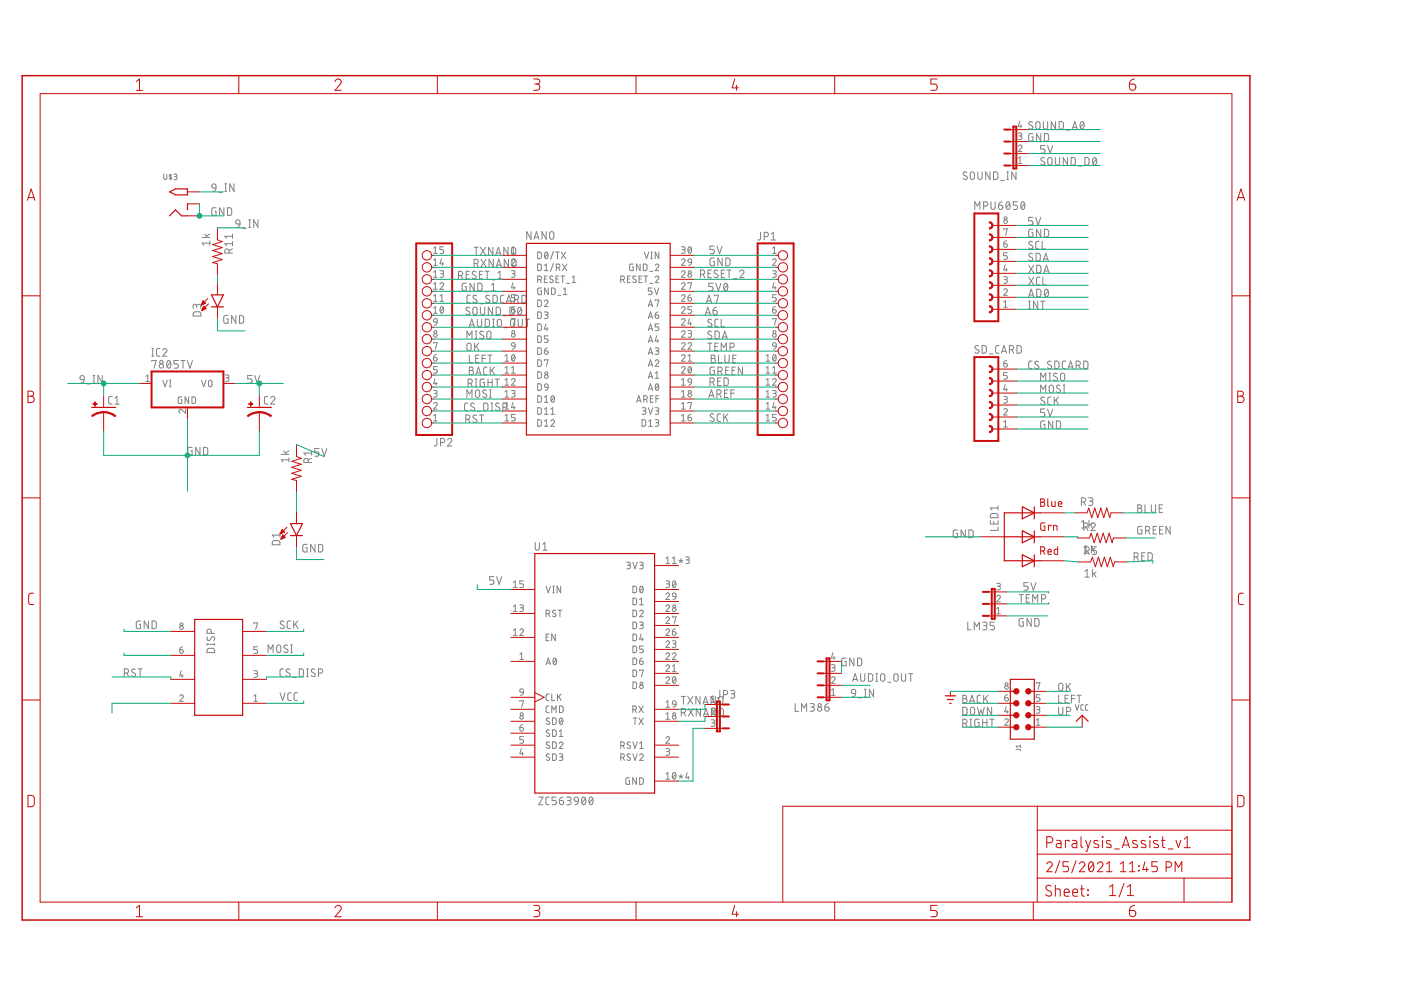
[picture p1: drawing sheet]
<svg xmlns="http://www.w3.org/2000/svg" width="297mm" height="210mm" viewBox="0 0 297 210" stroke-linecap="round" stroke-linejoin="round" font-family="sans-serif">
<g fill="none" stroke="#808080" stroke-width=".21">
<path d="M34.7 36.9v.9l.3 .3 .3-.2 .1-1M36.2 36.9v1.2M36.4 37.1l-.4-.1-.1 .2 .5 .5-.1 .2h-.4M36.9 36.9h.4l.2 .2-.1 .3h-.4M37.2 37.4l.3 .3v.3l-.6 .1M45 39.1l.4-.1 .3 .1 .1 .8-.8-.1-.1-.4zM45.8 39.9l-.3 .6-.4 .1M47.7 39h.3M47.9 39v1.6M49.6 39v1.6l-.9-1.6v1.6M205 36.6a.41 .41 0 0 0-.6-.1 .41 .41 0 0 0 0 .6l.5 .3a.44 .44 0 0 1 0 .7 .44 .44 0 0 1-.7-.3M205.8 36.6l.3-.2 .4 .2 .1 1a.46 .46 0 0 1-.4 .5 .46 .46 0 0 1-.5-.5z"/>
<path d="M207.3 36.4v1.2a.46 .46 0 0 0 .5 .5 .46 .46 0 0 0 .4-.5v-1.2M209.9 36.4v1.7l-.9-1.7v1.7M210.7 36.4l.6 .1 .2 .2 .1 .9-.3 .4-.6 .1zM212.2 38.2h.7M213.5 36.4h.3M213.5 38.1h.3M213.7 36.4v1.7M215.4 36.4v1.7l-.9-1.7v1.7M215.9 31.1a.39 .39 0 0 1 .6-.4 .39 .39 0 0 1 .1 .7l-.7 .7h.8M215.9 28.2h.5l.3 .2-.2 .4h-.5M215.9 33.6l.4-.3v1.4M215.9 34.7h.8"/>
<path d="M216.2 25.7l-.3 1.1h.8M216.3 28.8a.38 .38 0 0 1 .4 .4 .38 .38 0 0 1-.4 .4h-.4M216.5 26.4v.7M218.9 25.9a.41 .41 0 0 0-.6-.1 .41 .41 0 0 0 0 .7l.5 .2a.44 .44 0 0 1 0 .7 .44 .44 0 0 1-.7-.2M219 28.3h-.7l-.2 .2v1.1l.2 .3h.7v-.9h-.3M219.7 25.9l.4-.1 .3 .1 .1 1a.46 .46 0 0 1-.4 .5 .46 .46 0 0 1-.5-.5zM220.7 28.3v1.6l-.9-1.6v1.6M221.2 25.8v1.1a.46 .46 0 0 0 .5 .5 .46 .46 0 0 0 .4-.5v-1.1M221.4 28.3h.7l.2 .3v.9l-.2 .4h-.7zM221.4 33.5a.41 .41 0 0 0-.6 0 .41 .41 0 0 0 .1 .6l.5 .2a.44 .44 0 0 1-.1 .7 .44 .44 0 0 1-.7-.2M221.5 30.9h-.9v.7h.6a.45 .45 0 0 1 .3 .4 .45 .45 0 0 1-.3 .5h-.6M222.1 30.9l.6 1.6 .5-1.6"/>
<path d="M222.3 33.5l.3-.1 .3 .1 .2 1.1a.46 .46 0 0 1-.5 .4 .46 .46 0 0 1-.5-.4zM223.8 33.4v1.2a.46 .46 0 0 0 .4 .4 .46 .46 0 0 0 .5-.4v-1.2M223.8 25.8v1.6l-.9-1.6v1.6M224.6 25.8h.6l.2 .3 .1 .8-.3 .5h-.6zM226.1 27.6h.7M226.3 33.4v1.6l-.9-1.6v1.6M227.1 33.4h.6l.3 .3v.9l-.3 .4h-.6zM227.3 27.4l.6-1.6 .5 1.6M227.5 27h.8M228.6 35.2h.8M229.2 25.9l.2-.1a.95 .95 0 0 1 0 1.6 1 1 0 0 1-.2-1.5zM229.8 26.1l-.7 .9"/>
<path d="M230 33.4h.6l.3 .3v1l-.3 .3h-.6zM231.8 33.5l.3-.1a.93 .93 0 0 1 0 1.6 1.02 1.02 0 0 1-.3-1.5zM232.5 33.8l-.8 .8M42.9 50.4h1.6M43.4 49.6l.5 .8M44.5 51.5h-1.6l.3 .5M44.5 51.1v.9M44.5 49.6l-.8 .5M45.8 44h-.5l-.4 .3v1l.2 .4h.7v-.9h-.3M46.4 40.8h.7M47.5 44v1.7l-.9-1.7v1.7M47.7 40.6h.3"/>
<path d="M48.2 44l.7 .1 .2 .2v1.1l-.2 .3h-.7zM48.6 53.7v-.5a.46 .46 0 0 0-.5-.4 .46 .46 0 0 0-.4 .4v.5h1.6M49.3 51.7h-1.6l.3 .4M49.3 52.8l-.7 .3M49.3 49.6v.9M49.3 51.2v.9M49.3 50.1h-1.6l.3 .4M50.1 46.7l.3-.1 .4 .1 .1 .8-.8-.1-.1-.3zM50.9 47.5l-.3 .6-.4 .1M51.5 48.4h.7M52.7 48.2h.4M52.7 46.6h.4"/>
<path d="M52.9 46.6v1.6M54.7 46.6v1.6l-.9-1.6v1.6M91.9 56.3h.8M91.9 53.7h.8M91.9 58.8h.8M91.9 52.6l.4-.3v1.4M91.9 55.2l.4-.3v1.4M91.9 57.7l.4-.3v1.4M93.3 57.4h.6l.2 .2-.2 .4h-.4M93.6 54.9l-.3 1h.8M93.7 58a.39 .39 0 0 1 .4 .4 .39 .39 0 0 1-.4 .4h-.4M93.8 55.6v.7"/>
<path d="M94.1 52.3h-.8v.6h.4a.4 .4 0 0 1 .4 .4 .4 .4 0 0 1-.4 .4h-.4M97.2 58.4h.5a.46 .46 0 0 0 .4-.4 .46 .46 0 0 0-.4-.5h-.5v1.6M97.7 58.4l.4 .7M98.8 58.2h.6M99.5 57.5h-.7v1.6h.7M100.5 55.9h.5a.46 .46 0 0 0 .4-.5 .46 .46 0 0 0-.4-.4h-.5v1.6M100.5 52.4h.9M100.9 57.7l-.2-.1a.38 .38 0 0 0-.5 .1 .38 .38 0 0 0 .1 .5l.5 .3a.44 .44 0 0 1-.1 .7 .44 .44 0 0 1-.6-.3M101 52.4v1.7M101 55.9l.4 .7M101.6 58.2h.6M101.9 52.4l1.1 1.7"/>
<path d="M102 55l1.1 1.6M102.4 57.5h-.8v1.6h.8M102.8 57.5h.9M103 52.4l-1.1 1.7M103.1 55l-1.1 1.6M103.3 57.5v1.6M104.2 59.3h.7M104.5 52.4v1.7l-.9-1.7v1.7M104.6 55v1.6l-.9-1.6v1.6M105.1 54.1l.6-1.7 .5 1.7M105.2 56.6l.5-1.6 .6 1.6M105.2 53.7h.9"/>
<path d="M105.3 56.2h.9M105.5 59.1h.9M105.5 57.9l.5-.4v1.6M107.7 52.4v1.7l-.9-1.7v1.7M107.8 55v1.6l-.9-1.6v1.6M108.4 55.2a.38 .38 0 0 1 .6-.3 .38 .38 0 0 1 .1 .6l-.7 .8h.8M108.4 57.4h.6l.2 .2-.2 .4h-.4M108.4 52.6l.4-.3v1.4M108.4 53.7h.8M108.6 52.6l.3-.2 .4 .3v.9a.46 .46 0 0 1-.4 .5 .46 .46 0 0 1-.5-.5zM108.7 55.1l.3-.1 .3 .1 .1 1.1a.46 .46 0 0 1-.4 .4 .46 .46 0 0 1-.5-.4zM108.8 59.9l-.4 1.1h.8"/>
<path d="M108.8 58a.39 .39 0 0 1 .4 .4 .39 .39 0 0 1-.4 .4h-.4M112.6 49.1v1.6l-.9-1.6v1.6M113.2 50.7l.5-1.6 .6 1.6M113.3 50.3h.9M114 56h.6l.2 .2v.9l-.2 .2-.6 .1zM114 53.4l.6 .1 .2 .2v.9l-.2 .2h-.6zM114 59.3h.4a.38 .38 0 0 0 .4-.4 .38 .38 0 0 0-.4-.4h-.4v1.4M114.5 59.3l.3 .6M115.4 57.4h.8M115.4 56.3l.4-.3v1.4M115.4 59.1h.5M115.6 53.5h.1a.73 .73 0 0 1 .5 .6 .73 .73 0 0 1-.4 .7 .88 .88 0 0 1-.2-1.3z"/>
<path d="M115.8 49.1v1.6l-.9-1.6v1.6M116 58.5h-.6v1.4h.6M116.1 53.7l-.6 .8M116.6 49.2l.4-.1 .3 .1 .1 1.1a.46 .46 0 0 1-.4 .4 .46 .46 0 0 1-.5-.4zM117.2 58.6l-.5-.1-.2 .3 .6 .5a.35 .35 0 0 1 .1 .6 .35 .35 0 0 1-.6-.1l-.1-.1M117.3 55.8l-.6 1.7M117.3 53.3l-.6 1.7M117.8 53.4h.8M117.9 59.1h.4M117.9 56.7h.4a.38 .38 0 0 0 .4-.3 .38 .38 0 0 0-.4-.4h-.4v1.4M118.2 53.4v1.4M118.4 56.7l.3 .7"/>
<path d="M118.5 58.5h-.6v1.4h.6M118.9 58.5h.8M119 53.4l.9 1.4M119.2 56l1 1.4M119.3 58.5v1.4M119.9 53.4l-.9 1.4M120.2 56l-1 1.4M121.3 59.9h.8M121.3 58.8l.4-.3v1.4M131.6 59.3h.4a.38 .38 0 0 0 .4-.4 .38 .38 0 0 0-.4-.4h-.4v1.4M132.1 59.3l.3 .6M133 59.1h.5"/>
<path d="M133.6 58.5h-.6v1.4h.6M134.3 56h-.6l-.2 .2v.9l.2 .3h.6v-.8h-.3M134.8 58.6l-.5-.1-.1 .3 .5 .5a.33 .33 0 0 1 .2 .5 .33 .33 0 0 1-.5 .1l-.3-.2M135.5 59.1h.5M135.7 56v1.4l-.8-1.4v1.4M136.1 58.5h-.6v1.4h.6M136.4 56h.5l.3 .2v.9l-.3 .2-.5 .1zM136.5 58.5h.8M136.6 53.4l.5 1.4 .4-1.4M136.9 58.5v1.4M137.8 57.5h.6M138 53.4h.3"/>
<path d="M138 54.8h.3M138.2 53.4v1.4M138.9 56.3a.38 .38 0 0 1 .6-.3 .38 .38 0 0 1 .1 .6l-.7 .8h.8M138.9 58.8a.38 .38 0 0 1 .6-.3 .38 .38 0 0 1 .1 .6l-.7 .8h.8M139.7 53.4v1.4l-.8-1.4v1.4M144.5 52.3h.6l.2 .3-.2 .3h-.4M144.5 55.2a.38 .38 0 0 1 .5-.3 .38 .38 0 0 1 .1 .6l-.6 .8h.8M144.5 57.7a.38 .38 0 0 1 .5-.3 .38 .38 0 0 1 .1 .6l-.6 .8h.8M144.9 52.9a.39 .39 0 0 1 .4 .4 .39 .39 0 0 1-.4 .4h-.4M146 55h.5l.1 .6-.7-.1zM146 52.4l.1-.1a.71 .71 0 0 1 .5 .7 .71 .71 0 0 1-.5 .7l-.2-.7zM146.6 52.6l-.7 .8"/>
<path d="M146.6 55.6l-.1 .4-.5 .3M148.5 58.2h.5a.46 .46 0 0 0 .4-.5 .46 .46 0 0 0-.4-.4h-.5v1.6M149.1 58.2l.3 .7M150.1 58h.6M150.9 57.3h-.8v1.6h.8M151.4 54.7h-.5l-.3 .2-.1 1.1 .3 .3h.6v-.9h-.2M151.4 52.2h-.9v.7h.6a.47 .47 0 0 1 .4 .5 .47 .47 0 0 1-.4 .4h-.6M152 52.2l.6 1.6 .5-1.6M152.2 57.4l-.2-.1a.38 .38 0 0 0-.5 .1 .38 .38 0 0 0 .1 .5l.5 .3a.4 .4 0 0 1 .1 .6 .4 .4 0 0 1-.7 0l-.1-.1M152.9 58h.6M153.1 54.7v1.6l-.9-1.6v1.6M153.6 57.3h-.7v1.6h.7"/>
<path d="M153.9 54.7l.6 .1 .2 .2 .1 .9-.3 .4h-.6zM154.1 57.3h.9M154.6 57.3v1.6M155.5 59.1h.8M156.8 57.6a.44 .44 0 0 1 .7-.3 .44 .44 0 0 1 .1 .7l-.8 .9h.9M161.2 49.3v1.4l-.5 .2M162 50.2h.5a.46 .46 0 0 0 .4-.5 .46 .46 0 0 0-.4-.4h-.5v1.6M163.5 50.9h.9M163.5 49.6l.5-.3v1.6M163.8 55.2a.38 .38 0 0 1 .5-.3 .38 .38 0 0 1 .2 .6l-.7 .8h.8M163.8 57.4h.6l.2 .2-.2 .4h-.4M163.8 53.7h.8"/>
<path d="M163.8 52.6l.4-.3v1.4M164.1 59.9l-.3 1.1h.8M164.2 58a.39 .39 0 0 1 .4 .4 .39 .39 0 0 1-.4 .4h-.4M206.7 44.4v-1.6l.5 .9 .6-.9v1.6M208.6 43.7h.4a.46 .46 0 0 0 .5-.5 .46 .46 0 0 0-.5-.4h-.4v1.6M210.1 42.8v1.2a.44 .44 0 0 0 .4 .4 .44 .44 0 0 0 .5-.4v-1.2M211.7 43.5h.6a.45 .45 0 0 1 .3 .5 .45 .45 0 0 1-.5 .4 .45 .45 0 0 1-.4-.4zM212.4 42.8l-.4 .1-.3 .6M212.8 58.7h.6l.2 .2-.2 .4h-.4M212.8 51.7h.5a.39 .39 0 0 1 .3 .4 .39 .39 0 0 1-.4 .3 .39 .39 0 0 1-.4-.3zM212.8 48.7v-.2h.8l-.4 1.4M213.1 56.1l-.3 1.1h.8"/>
<path d="M213.2 59.3a.39 .39 0 0 1 .4 .4 .39 .39 0 0 1-.4 .4h-.4M213.3 56.9v.6M213.4 51.1l-.5 .2-.1 .4M213.5 42.9l.2-.1a.97 .97 0 0 1 0 1.6 .98 .98 0 0 1-.2-1.5zM213.6 53.6h-.8v.6h.5a.4 .4 0 0 1 .3 .4 .4 .4 0 0 1-.3 .4h-.5M214.1 43.2l-.7 .8M215.7 42.8h-.9v.7h.6a.45 .45 0 0 1 .3 .5 .45 .45 0 0 1-.3 .4h-.6M216.6 42.9l.3-.1a.97 .97 0 0 1 0 1.6 1 1 0 0 1-.3-1.5zM217.2 43.2l-.7 .8M218.1 56.2l1.1 1.7M218.1 58.8l1.1 1.6M218.9 51.3l-.2-.1a.38 .38 0 0 0-.5 .1 .38 .38 0 0 0 .1 .5l.5 .3a.44 .44 0 0 1 0 .7 .44 .44 0 0 1-.7-.2"/>
<path d="M218.9 53.8l-.2-.1a.38 .38 0 0 0-.5 .2 .38 .38 0 0 0 .1 .5l.5 .3a.44 .44 0 0 1 0 .6 .44 .44 0 0 1-.7-.2M219 48.6h-.5l-.4 .3v1l.2 .3h.7v-.9h-.3M219 46.1h-.9v.7h.5a.45 .45 0 0 1 .4 .5 .45 .45 0 0 1-.4 .4h-.5M219.2 56.2l-1.1 1.7M219.2 58.8l-1.1 1.6M219.6 46.1l.5 1.6 .6-1.6M219.7 53.7h.6l.2 .3v1.1l-.2 .2h-.6zM219.8 56.2l.6 .1 .3 .2v.9l-.3 .4-.6 .1zM220.3 51.2h-.5l-.2 .3v1.1l.2 .2h.5M220.5 58.8h-.5l-.2 .3v1.1l.2 .2h.5M220.7 48.6v1.6l-.9-1.6v1.6M221 51.2v1.6h.7"/>
<path d="M221.1 58.8v1.6h.7M221.2 55.3l.5-1.6 .6 1.6M221.3 54.9h.8M221.3 57.9l.6-1.7 .5 1.7M221.4 48.6l.7 .1 .2 .2v.9l-.2 .4h-.7zM221.5 57.5h.8M17.1 79.7l.3-.1 .3 .1 .2 .8-.8-.1-.1-.3zM19.7 79.6h.4M19.9 79.6v1.6M21.7 79.6v1.6l-.9-1.6v1.6M30.9 79.8l.4-.3v1.4M32.2 76.6v-.2h.9l-.4 1.7"/>
<path d="M32.2 75.5h.4M32.2 73.9h.4M32.4 73.9v1.6M33.9 73.9h-.5l-.2 .4 .1 1.1 .6 .1M34.5 74.3a.44 .44 0 0 1 .6-.4 .44 .44 0 0 1 .1 .7l-.7 .9h.9M35.5 76.5h.1a.8 .8 0 0 1 .7 .5 .8 .8 0 0 1-.2 .8l-.3 .3a1.04 1.04 0 0 1-.3-1.6zM36.1 76.8l-.7 .9M37.8 76.4h-.9v.8h.5a.46 .46 0 0 1 .4 .4 .46 .46 0 0 1-.4 .5h-.5M38.4 76.4h.8M38.8 76.4v1.7M39.7 76.4l.6 1.7 .5-1.7M41.1 66.3l.3-.2h.9l.2 .3 .1 .6h-1.6z"/>
<path d="M41.7 64.9a.46 .46 0 0 1 .4-.4 .46 .46 0 0 1 .5 .4v.5M41.7 65.2v-.3a.36 .36 0 0 0-.4-.4 .36 .36 0 0 0-.3 .4v.5M47.8 79.5h.6l.2 .2-.2 .4h-.5M48.3 66.9h-.6l-.2 .2-.1 1.1 .3 .3h.6v-.9h-.2M50 66.9v1.6l-.9-1.6v1.6M50.8 66.9l.6 .1 .2 .2v1.1l-.2 .2h-.6zM53.4 79.6h-.9v.7h.6a.46 .46 0 0 1 .3 .5 .46 .46 0 0 1-.3 .4h-.6M54 79.6l.5 1.6 .6-1.6M91.9 75.8h.5a.39 .39 0 0 1 .3 .4 .39 .39 0 0 1-.4 .4 .39 .39 0 0 1-.4-.4zM91.9 63.9h.8M91.9 66.4h.8M91.9 61.3h.8"/>
<path d="M91.9 60.2l.4-.3v1.4M91.9 62.8l.4-.3v1.4M91.9 65.3l.4-.3v1.4M91.9 72.8v-.2h.8l-.4 1.4M92 67.7h.6l.1 .6-.7-.1zM92.5 75.2l-.3 .1-.3 .5M92.7 77.7h-.8v.6h.5a.4 .4 0 0 1 .3 .4 .4 .4 0 0 1-.3 .4h-.5M92.7 68.3l-.1 .4-.5 .3M93.3 60.2a.38 .38 0 0 1 .5-.2 .38 .38 0 0 1 .1 .6l-.6 .7h.8M93.3 63.9h.8M93.3 62.8l.4-.3v1.4M93.5 65.1l.1-.1a.74 .74 0 0 1 .5 .7 .74 .74 0 0 1-.4 .7 .88 .88 0 0 1-.2-1.3z"/>
<path d="M94 65.3l-.6 .8M98.9 60h-.6l-.3 .3v1l.2 .4h.7v-.9h-.3M99 71.8v-1.6l.5 .9 .6-.9v1.6M99.1 72.9l.3-.2 .4 .2 .1 1a.44 .44 0 0 1-.5 .5 .44 .44 0 0 1-.4-.5zM99.5 77.8h.4a.36 .36 0 0 1 .4 .4 .36 .36 0 0 1-.4 .3 .46 .46 0 0 1 .5 .5 .46 .46 0 0 1-.5 .5h-.4zM99.5 75.3v1.6h.7M99.5 78.5h.4M99.5 69.3l.5-1.6 .6 1.6M99.5 65.3l-.1-.1a.38 .38 0 0 0-.6 .1 .38 .38 0 0 0 .2 .5l.5 .3a.44 .44 0 0 1-.1 .7 .44 .44 0 0 1-.7-.3M99.6 68.9h.9M99.7 62.6h-.5l-.2 .3v1.1l.2 .2h.5M100.4 65.3l.3-.2 .3 .2 .2 1a.46 .46 0 0 1-.5 .5 .46 .46 0 0 1-.5-.5z"/>
<path d="M100.5 60v1.7l-.8-1.7v1.7M100.6 72.7v1.7M100.8 71.8h.3M100.8 70.2h.3M100.9 76h.5M100.9 79.5l.6-1.7 .5 1.7M100.9 70.2v1.6M101 73.4l.5 1M101 79.1h.9M101 62.7l-.1-.1a.37 .37 0 0 0-.5 .2 .37 .37 0 0 0 .1 .5l.5 .2a.4 .4 0 0 1 0 .6 .4 .4 0 0 1-.6 0l-.2-.1M101.2 67.7v1.2a.46 .46 0 0 0 .5 .4 .46 .46 0 0 0 .4-.4v-1.2M101.3 60l.6 .1 .3 .2v.9l-.3 .4-.6 .1z"/>
<path d="M101.5 72.7l-.9 1M101.6 75.3h-.7v1.6h.7M101.7 64.4h.7M101.9 65.1v1.2a.46 .46 0 0 0 .4 .5 .46 .46 0 0 0 .5-.5v-1.2M102.2 76h.7M102.5 70.4l-.2-.1a.37 .37 0 0 0-.5 .1 .37 .37 0 0 0 .1 .5l.5 .3a.4 .4 0 0 1 .1 .6 .4 .4 0 0 1-.6-.1l-.2-.1M102.9 67.7h.6l.2 .2 .1 1-.3 .4h-.6zM102.9 61.9h.7M102.9 75.3h-.7v1.6M103.3 77.8l-.5 .1-.2 .3v1l.2 .2 .5 .1M103.3 70.3l.4-.1 .3 .1 .1 1.1a.44 .44 0 0 1-.4 .4 .44 .44 0 0 1-.5-.4zM103.4 75.3h.9"/>
<path d="M103.8 62.7l-.6-.1-.2 .3 .1 .3 .6 .3a.4 .4 0 0 1 0 .6 .4 .4 0 0 1-.6 0l-.1-.1M103.9 75.3v1.6M103.9 77.8v1.7M104.2 61.7h.9M104.2 60.4l.4-.4v1.7M104.3 78.5l.5 1M104.4 69.3h.4M104.4 65.1v1.7l-.9-1.7v1.7M104.4 67.7h.4M104.5 62.6h.6l.3 .3v.9l-.3 .4h-.6zM104.6 67.7v1.6M104.8 77.8l-.9 1"/>
<path d="M105.2 65.1l.6 .1 .3 .2v.9l-.3 .4-.6 .1zM105.6 67.8l.3-.1 .3 .1 .1 1.1a.44 .44 0 0 1-.4 .4 .44 .44 0 0 1-.5-.4zM106.7 66.9h.8M106.8 62.6h-.4l-.3 .3 .1 1.1 .2 .2h.4M106.9 69.5h.8M107.1 75.5l.4-.3v1.4M107.1 78l.4-.3v1.4M107.1 76.6h.7M107.1 79.1h.7M107.3 64.2l.6-1.6 .5 1.6M107.5 63.8h.8M108.1 65.1l.6 .1 .3 .2v1.1l-.3 .2-.6 .1z"/>
<path d="M108.4 67.8l.3-.1 .3 .1 .1 1.1a.44 .44 0 0 1-.4 .4 .44 .44 0 0 1-.5-.4zM108.4 65.6h.5a.39 .39 0 0 1 .3 .5 .39 .39 0 0 1-.4 .3 .39 .39 0 0 1-.4-.4zM108.4 78l.4-.3v1.4M108.4 67.7v-.1h.8l-.4 1.4M108.4 79.1h.8M108.5 72.7h.6l.1 .7-.7-.1zM108.6 75.3l.1-.1a.69 .69 0 0 1 .5 .7 .69 .69 0 0 1-.5 .6l-.2-.4zM109 60.7v.6M109.1 65l-.4 .1-.3 .5M109.1 63.5h.4a.46 .46 0 0 0 .5-.5 .46 .46 0 0 0-.5-.4h-.4v1.6M109.1 75.5l-.6 .8M109.2 62.5h-.8v.6h.5a.4 .4 0 0 1 .3 .4 .4 .4 0 0 1-.3 .4h-.5"/>
<path d="M109.2 73.4l-.1 .4-.5 .2M109.6 63.5l.4 .7M109.9 67.7v1.2a.46 .46 0 0 0 .4 .4 .46 .46 0 0 0 .5-.4v-1.2M109.9 65.2l.3-.1a.95 .95 0 0 1 0 1.7 1.04 1.04 0 0 1-.3-1.6zM110.6 65.5l-.8 .9M110.7 62.6h.6l.2 .3 .1 .9-.3 .4h-.6zM111.4 67.7h.9M111.8 67.7v1.6M114 63.6h.6l.2 .2v.9l-.2 .3h-.6zM114 66.1l.6 .1 .2 .2v.9l-.2 .2h-.6zM114 68.7h.6l.2 .2v.9l-.2 .2-.6 .1zM114 71.2h.6l.2 .3v.9l-.2 .2h-.6z"/>
<path d="M114 73.7l.6 .1 .2 .2v.9l-.2 .2h-.6zM114 76.3h.6l.2 .2v.9l-.2 .3h-.6zM114 78.8l.6 .1 .2 .2v.9l-.2 .2h-.6zM114.8 61.1h-.6l-.2 .3v.7l.3 .4h.5v-.8h-.2M115.4 63.9a.38 .38 0 0 1 .6-.3 .38 .38 0 0 1 .1 .6l-.7 .8h.8M115.4 66.1l.6 .1 .2 .2-.2 .3-.4 .1M115.4 74.4h.5a.39 .39 0 0 1 .3 .4 .39 .39 0 0 1-.4 .4 .39 .39 0 0 1-.4-.4zM115.4 76.5v-.2h.8l-.4 1.4M115.7 68.7l-.3 1.1h.8M115.8 66.8a.39 .39 0 0 1 .4 .4 .39 .39 0 0 1-.4 .3h-.4M116 69.4v.7M116.1 73.7l-.4 .2-.3 .5"/>
<path d="M116.2 71.2h-.8v.6h.5a.39 .39 0 0 1 .3 .4 .39 .39 0 0 1-.3 .4h-.5M116.2 61.1v1.4l-.7-1.4v1.4M116.9 61.1h.6l.2 .2v.9l-.2 .2-.6 .1zM118.3 62.6h.6M119.4 62.5h.8M119.4 61.4l.4-.3v1.4M120.1 60.1h.7M137.5 65l.4-1.4 .5 1.4M137.5 67.5l.4-1.4 .5 1.4M137.5 70.1l.4-1.4 .5 1.4M137.5 72.6l.4-1.4 .5 1.4M137.5 75.1l.4-1.4 .5 1.4"/>
<path d="M137.5 77.7l.4-1.4 .5 1.4M137.6 64.6h.7M137.6 67.2h.7M137.6 69.7h.7M137.6 72.3h.7M137.6 74.8h.7M137.6 77.3h.7M137.6 79.9h.7M137.8 60.1h.6M138.2 61.1h-.7v.6h.4a.4 .4 0 0 1 .3 .4 .4 .4 0 0 1-.3 .4h-.4M138.7 61.1l.5 1.4 .5-1.4M138.9 66.8h.5a.39 .39 0 0 1 .3 .4 .39 .39 0 0 1-.4 .3 .39 .39 0 0 1-.4-.4z"/>
<path d="M138.9 73.7l.6 .1 .2 .2-.2 .3-.4 .1M138.9 76.6a.38 .38 0 0 1 .6-.3 .38 .38 0 0 1 .1 .6l-.7 .8h.8M138.9 63.8v-.2h.8l-.4 1.4M138.9 79.1l.4-.3v1.4M139.2 71.2l-.3 1.1h.8M139.3 74.4a.38 .38 0 0 1 .4 .4 .38 .38 0 0 1-.4 .3h-.4M139.4 72v.6M139.5 66.1l-.3 .2-.3 .5M139.7 68.7h-.8v.6h.5a.4 .4 0 0 1 .3 .4 .4 .4 0 0 1-.3 .4h-.5M144.5 62.8a.38 .38 0 0 1 .5-.3 .38 .38 0 0 1 .1 .6l-.6 .8h.8M144.5 65.3a.38 .38 0 0 1 .5-.3 .38 .38 0 0 1 .1 .6l-.6 .8h.8M144.5 67.9a.38 .38 0 0 1 .5-.3 .38 .38 0 0 1 .1 .6l-.6 .8h.8"/>
<path d="M144.5 70.4a.38 .38 0 0 1 .5-.3 .38 .38 0 0 1 .1 .6l-.6 .8h.8M144.5 72.9a.38 .38 0 0 1 .5-.2 .38 .38 0 0 1 .1 .6l-.6 .7h.8M144.5 75.5a.38 .38 0 0 1 .5-.3 .38 .38 0 0 1 .1 .6l-.6 .8h.8M144.5 78a.38 .38 0 0 1 .5-.3 .38 .38 0 0 1 .1 .6l-.6 .8h.8M144.5 60.2a.38 .38 0 0 1 .5-.2 .38 .38 0 0 1 .1 .6l-.6 .7h.8M145.9 63.1h.4a.39 .39 0 0 1 .3 .4 .39 .39 0 0 1-.4 .4 .39 .39 0 0 1-.3-.4zM145.9 70.1h.6l.1 .2-.1 .4h-.5M145.9 72.9a.38 .38 0 0 1 .5-.2 .38 .38 0 0 1 .1 .6l-.6 .7h.7M145.9 76.6h.7M145.9 60.1v-.2h.7l-.4 1.4M145.9 75.5l.3-.3v1.4M146 77.8l.1-.1a.69 .69 0 0 1 .5 .7 .69 .69 0 0 1-.5 .7l-.2-.7z"/>
<path d="M146.2 67.6l-.3 1h.7M146.2 70.7a.39 .39 0 0 1 .4 .4 .39 .39 0 0 1-.4 .4h-.3M146.4 68.3v.7M146.5 62.5l-.5 .2-.1 .4M146.6 78l-.7 .8M146.6 65h-.7v.6h.4a.4 .4 0 0 1 .3 .4 .4 .4 0 0 1-.3 .4h-.4M149.5 66.8l.6-1.7 .5 1.7M149.7 66.4h.8M149.8 64.2l.5-1.6 .6 1.6M149.9 63.8h.8M150 72.7h.9M150.5 72.7v1.7"/>
<path d="M150.8 75.3h.5a.36 .36 0 0 1 .3 .3 .36 .36 0 0 1-.3 .4 .46 .46 0 0 1 .4 .5 .46 .46 0 0 1-.4 .4h-.5zM150.8 76h.5M150.9 67.8l-.2-.1a.38 .38 0 0 0-.6 .1 .38 .38 0 0 0 .2 .5l.5 .3a.41 .41 0 0 1 0 .6 .41 .41 0 0 1-.6 0l-.2-.1M150.9 70.4l-.2-.1a.38 .38 0 0 0-.6 .1 .38 .38 0 0 0 .2 .5l.5 .3a.41 .41 0 0 1 0 .6 .41 .41 0 0 1-.6-.1l-.2-.1M151.2 65.8h.5a.46 .46 0 0 1 .4 .6 .46 .46 0 0 1-.5 .4 .46 .46 0 0 1-.4-.5zM151.2 60h-.9v.8h.5a.46 .46 0 0 1 .4 .4 .46 .46 0 0 1-.4 .5h-.5M151.4 62.8v-.2h.9l-.4 1.6M151.4 77.8l-.8 .1v1.5l.8 .1v-1h-.2M151.6 73.5h.5M151.6 70.2l.6 .1 .3 .2v.9l-.3 .4h-.6zM151.8 60l.5 1.7 .5-1.7M151.9 65.1l-.6 .3-.1 .4"/>
<path d="M152.2 78.7h.5a.46 .46 0 0 0 .4-.4 .46 .46 0 0 0-.4-.5h-.5v1.7M152.3 67.7h-.5l-.2 .3v1.1l.2 .2h.5M152.3 72.7h-.7v1.7h.7M152.3 75.3v1.6h.8M152.8 78.7l.3 .8M152.9 67.7v1.6h.7M152.9 74.4v-1.7l.6 1 .5-1v1.7M153.1 71.8l.6-1.6 .5 1.6M153.3 71.4h.8M153.6 60.2l.3-.2a.95 .95 0 0 1 0 1.7 1.04 1.04 0 0 1-.3-1.5zM153.7 75.3v1.2a.46 .46 0 0 0 .4 .4 .46 .46 0 0 0 .5-.4v-1.2M153.8 78.5h.6"/>
<path d="M154.2 60.4l-.7 .9M154.6 77.8h-.8v1.7h.8M154.8 73.7h.5a.46 .46 0 0 0 .4-.5 .46 .46 0 0 0-.4-.5h-.5v1.7M155.2 78.5h.5M155.4 76h.5M155.9 77.8h-.7v1.7h.7M156.1 75.3h-.7v1.6h.7M157.4 77.8v1.7l-.9-1.7v1.7M162.4 76.6h.8M162.4 79.1h.8M162.4 75.5l.4-.3v1.4M162.4 78l.4-.3v1.4"/>
<path d="M163.8 65.6h.5a.39 .39 0 0 1 .3 .5 .39 .39 0 0 1-.4 .3 .39 .39 0 0 1-.4-.4zM163.8 67.7v-.1h.8l-.4 1.4M163.8 79.1h.8M163.8 78l.4-.3v1.4M163.9 72.7h.6l.1 .7-.7-.1zM164 75.3l.2-.1a.83 .83 0 0 1 0 1.4 .88 .88 0 0 1-.2-1.3zM164.3 60.7v.6M164.4 65l-.5 .3-.1 .3M164.5 75.5l-.6 .8M164.6 62.5h-.8v.6h.5a.4 .4 0 0 1 .3 .4 .4 .4 0 0 1-.3 .4h-.5M164.6 73.4l-.1 .4-.5 .2M207.5 73.4l-.6-.1-.2 .3 .1 .3 .6 .3a.38 .38 0 0 1 .1 .5 .38 .38 0 0 1-.5 .2l-.3-.2"/>
<path d="M208.2 73.3h.7l.2 .2v1.1l-.2 .2-.7 .1zM209.8 75.1h.7M211.8 73.3h-.5l-.2 .3v1.1l.2 .2h.5M212.3 74.9l.6-1.6 .5 1.6M212.4 74.5h.9M212.8 61.5a.38 .38 0 0 1 .6-.3 .38 .38 0 0 1 .1 .6l-.7 .8h.8M212.8 77.1h.5a.39 .39 0 0 1 .3 .4 .39 .39 0 0 1-.4 .3 .39 .39 0 0 1-.4-.4zM212.8 64.1l.4-.3v1.4M212.8 65.2h.8M213.4 76.5l-.3 .1-.3 .5M213.6 79h-.8v.6h.5a.4 .4 0 0 1 .3 .4 .4 .4 0 0 1-.3 .4h-.5M214 74.2h.5a.46 .46 0 0 0 .4-.5 .46 .46 0 0 0-.4-.4h-.5v1.6"/>
<path d="M214.6 74.2l.3 .7M215.6 73.3h.7l.2 .2v.9l-.2 .4-.7 .1zM218.1 63.9h.4M218.1 62.9l.5-1.6 .6 1.6M218.1 65.5h.4M218.2 62.5h.9M218.3 63.9v1.6M218.8 76.6h-.5l-.2 .3v1.1l.2 .2h.5M219.8 61.3l.6 .1 .3 .2v.9l-.3 .4h-.6zM220 63.9v1.6l-.9-1.6v1.6M220.2 76.7l-.2-.1a.37 .37 0 0 0-.5 .1 .37 .37 0 0 0 .1 .5l.5 .3a.4 .4 0 0 1 0 .6 .4 .4 0 0 1-.6 0l-.1-.1M220.6 63.9h1"/>
<path d="M220.8 78.4h.7M221.1 63.9v1.6M221.6 61.4l.3-.1a.97 .97 0 0 1 0 1.6 1.02 1.02 0 0 1-.3-1.5zM222.2 61.7l-.7 .9M222.4 79.1h.4M222.6 79.1v1.6M222.9 76.7l-.6-.1-.2 .3 .1 .3 .6 .3a.4 .4 0 0 1 0 .6 .4 .4 0 0 1-.6 0l-.1-.1M223.6 76.6h.6l.3 .2v.9l-.3 .4-.6 .1zM224.2 79.2l-.3-.1a.37 .37 0 0 0-.5 .2 .37 .37 0 0 0 .2 .5l.4 .3a.4 .4 0 0 1 .1 .6 .4 .4 0 0 1-.6-.1l-.2-.1M225 79.2l.3-.1 .3 .1 .1 1.1a.44 .44 0 0 1-.4 .4 .44 .44 0 0 1-.4-.4zM226 76.6h-.5l-.3 .3 .1 1.1 .2 .2h.5M226.4 78.2l.6-1.6 .5 1.6"/>
<path d="M226.6 77.8h.8M228.2 77.5h.4a.46 .46 0 0 0 .5-.5 .46 .46 0 0 0-.5-.4h-.4v1.6M228.7 77.5l.4 .7M229.8 76.6h.6l.2 .2 .1 .9-.3 .4-.6 .1zM17.9 80.5l-.2 .4-.6 .3M18.5 81.4h.7M19.7 81.2h.4M23.8 84.1h-.5l-.2 .3 .1 1.2 .6 .1M24.4 85.7h.9M24.4 84.4l.4-.3v1.6M30.9 80.9h.8M34.5 80.6l.5 1.4 .5-1.4"/>
<path d="M35.9 82h.3M35.9 80.6h.3M36.1 80.6v1.4M38.5 84.2h-.5l-.2 .1v1l.2 .2 .5 .1v-.8h-.2M39.3 86.8v.8l-.8-.7a.38 .38 0 0 0-.6 .2 .38 .38 0 0 0 .3 .5M40 84.2v1.4l-.8-1.4v1.4M40.7 84.2h.5l.2 .2v.9l-.2 .2-.5 .1zM40.7 94.8l-.7 .1-.1 .2v1.3l.8 .1v-.9h-.3M42.4 94.8v1.7l-.9-1.7v1.7M42.7 80.6l.5 1.4 .5-1.4M43.2 94.8l.6 .1 .2 .2v1.1l-.2 .2-.6 .1zM44.3 80.7l.3-.1 .3 .1 .1 .9a.38 .38 0 0 1-.4 .4 .38 .38 0 0 1-.4-.4z"/>
<path d="M48.2 80.1a.39 .39 0 0 1 .4 .4 .39 .39 0 0 1-.4 .4h-.4M56.8 84.1h-.5l-.2 .3v1l.2 .2 .5 .1M57.4 84.4a.44 .44 0 0 1 .6-.3 .44 .44 0 0 1 .1 .7l-.7 .9h.9M59.6 96.3h1.7M60.2 95.6l.5 .7M61.3 97.5h-1.7l.4 .4M61.3 97v.9M61.3 95.6l-.8 .4M65.3 98.1v-.5a.46 .46 0 0 0-.4-.4 .46 .46 0 0 0-.5 .4v.5h1.7M66.1 97.2l-.8 .3M66.1 96.1h-1.7l.4 .4M66.1 95.6v.9"/>
<path d="M67.6 95.1h-.9v.7h.6a.46 .46 0 0 1 .4 .5 .46 .46 0 0 1-.4 .4h-.6M68.2 95.1l.5 1.6 .6-1.6M91.9 85.6a.38 .38 0 0 1 .6-.2 .38 .38 0 0 1 .1 .6l-.7 .7h.8M91.9 82.8h.6l.2 .2-.2 .4h-.4M91.9 89.3h.8M91.9 88.2l.4-.3v1.4M92.2 80.3l-.3 1h.8M92.3 83.4a.39 .39 0 0 1 .4 .4 .39 .39 0 0 1-.4 .4h-.4M92.5 81v.7M92.6 92.9v1.4l-.5 .3M93.4 93.8h.5a.44 .44 0 0 0 .4-.4 .44 .44 0 0 0-.4-.5h-.5v1.7M94.9 93.3a.44 .44 0 0 1 .6-.3 .44 .44 0 0 1 .2 .7l-.8 .9h.9"/>
<path d="M98.7 88.9h.5a.46 .46 0 0 0 .4-.5 .46 .46 0 0 0-.4-.4h-.5v1.6M99 84.3v-1.6l.5 .9 .6-.9v1.6M99.2 85.4l-.5 .1-.2 .3v1l.2 .2 .5 .1M99.3 81.3h.4a.46 .46 0 0 0 .4-.5 .46 .46 0 0 0-.4-.4h-.4v1.6M99.3 88.9l.3 .7M99.8 81.3l.3 .7M100.5 85.6l-.1-.1a.37 .37 0 0 0-.6 .1 .37 .37 0 0 0 .2 .5l.5 .3a.37 .37 0 0 1 .1 .5 .37 .37 0 0 1-.5 .1l-.4-.2M100.8 82h.3M100.8 80.4h.3M100.9 82.8l.4-.1 .3 .1 .1 1a.46 .46 0 0 1-.4 .5 .46 .46 0 0 1-.5-.5zM100.9 80.4v1.6M101 88.1l-.1-.1a.38 .38 0 0 0-.6 .1 .38 .38 0 0 0 .2 .6l.5 .2a.41 .41 0 0 1 0 .7 .41 .41 0 0 1-.6-.1l-.2-.1"/>
<path d="M101.2 87.2h.7M101.6 88h1M102.1 88v1.6M102.6 85.4l.6 .1 .2 .2 .1 .9-.3 .4-.6 .1zM102.7 80.4h-.7l-.2 .2 .1 1.3 .8 .1v-.9h-.3M103.1 82.8l-.2-.1a.38 .38 0 0 0-.5 .1 .38 .38 0 0 0 .1 .5l.5 .3a.41 .41 0 0 1 .1 .6 .41 .41 0 0 1-.6 0l-.2-.1M103.5 81.1h.9M103.5 80.4v1.6M103.8 82.7h.3M103.8 84.3h.3M104 82.7v1.6M104.1 87.1h.4"/>
<path d="M104.1 85.4h.4M104.3 85.4v1.7M104.4 80.4v1.6M105 80.4h.9M105.4 80.4v1.6M105.9 85.6l-.2-.1a.37 .37 0 0 0-.5 .1 .37 .37 0 0 0 .1 .5l.5 .3a.37 .37 0 0 1 .1 .5 .37 .37 0 0 1-.5 .1l-.3-.2M106.6 86.4h.5a.46 .46 0 0 0 .4-.5 .46 .46 0 0 0-.4-.5h-.5v1.7M107.1 80.6l.4-.3v1.4M107.1 83.1l.4-.3v1.4M107.1 85.6l.4-.3v1.4M107.1 88.2l.4-.3v1.4M107.1 81.7h.7"/>
<path d="M107.1 84.2h.7M107.1 86.7h.7M107.1 89.3h.7M108.4 80.6a.38 .38 0 0 1 .6-.3 .38 .38 0 0 1 .1 .6l-.7 .8h.8M108.4 82.8h.6l.2 .2-.2 .4h-.4M108.8 85.3l-.4 1.1h.8M108.8 83.4a.39 .39 0 0 1 .4 .4 .39 .39 0 0 1-.4 .4h-.4M109 86.1v.6M109.2 87.9h-.8v.6h.5a.39 .39 0 0 1 .3 .4 .39 .39 0 0 1-.3 .4h-.5M114 81.4h.6l.2 .2v.9l-.2 .2-.6 .1zM114 83.9h.6l.2 .3v.9l-.2 .2h-.6zM114 86.4l.6 .1 .2 .2v.9l-.2 .2h-.6z"/>
<path d="M114 89h.6l.2 .2v.9l-.2 .3h-.6zM115.4 84.2l.4-.3v1.4M115.4 86.8l.4-.4v1.4M115.4 89.3l.4-.3v1.4M115.4 85.3h.8M115.4 87.8h.8M115.4 90.4h.8M115.5 81.5l.3-.1 .3 .1 .1 .6h-.7l-.1-.3zM116.2 82.1l-.2 .6-.4 .1M116.8 89.3a.38 .38 0 0 1 .5-.3 .38 .38 0 0 1 .2 .6l-.7 .8h.8M116.8 87.8h.8M116.8 86.8l.4-.4v1.4"/>
<path d="M117 84l.1-.1a.71 .71 0 0 1 .5 .7 .71 .71 0 0 1-.5 .7l-.3-.4zM117.5 84.2l-.6 .8M135 85.3l.4-1.4 .5 1.4M135.1 85h.7M136.1 89h.6l.2 .2v.9l-.2 .3h-.6zM136.2 86.4l.6 .1 .1 .2-.1 .3-.5 .1M136.5 84.7h.4a.39 .39 0 0 0 .3-.4 .39 .39 0 0 0-.3-.4h-.4v1.4M136.6 87.1a.38 .38 0 0 1 .3 .4 .38 .38 0 0 1-.3 .3h-.4M136.9 84.7l.3 .6M137.5 80.2l.4-1.4 .5 1.4M137.5 82.8l.4-1.4 .5 1.4M137.5 86.4l.4 1.4 .5-1.4"/>
<path d="M137.5 90.4h.8M137.5 89.3l.4-.3v1.4M137.6 82.4h.7M137.9 84.5h.4M138.5 83.9h-.6v1.4h.6M138.9 89h.6l.2 .2-.2 .4h-.4M138.9 86.4l.6 .1 .2 .2-.2 .3-.4 .1M138.9 80.2h.8M139.1 84.5h.6M139.1 81.5l.2-.1a.83 .83 0 0 1 0 1.4 .85 .85 0 0 1-.2-1.3zM139.3 89.6a.38 .38 0 0 1 .4 .4 .38 .38 0 0 1-.4 .4h-.4M139.3 87.1a.38 .38 0 0 1 .4 .4 .38 .38 0 0 1-.4 .3h-.4"/>
<path d="M139.6 81.7l-.6 .8M139.7 83.9h-.6v1.4M144.5 81.7h.8M144.5 84.2h.8M144.5 86.7h.8M144.5 89.3h.8M144.5 88.2l.4-.3v1.4M144.5 80.6l.4-.3v1.4M144.5 83.1l.4-.3v1.4M144.5 85.6l.4-.3v1.4M145.9 88.5h.4a.39 .39 0 0 1 .3 .4 .39 .39 0 0 1-.4 .4 .39 .39 0 0 1-.3-.4zM145.9 85.5v-.2h.7l-.4 1.4"/>
<path d="M146 80.4h.5l.1 .6-.7-.1zM146.5 87.9l-.5 .2-.1 .4M146.6 81l-.1 .4-.5 .3M150.3 84.3l.5-1.6 .6 1.6M150.4 83.9h.8M150.5 81h.5a.46 .46 0 0 0 .4-.4 .46 .46 0 0 0-.4-.5h-.5v1.6M151.1 81l.3 .7M151.4 87.9l-.2-.1a.38 .38 0 0 0-.5 .1 .38 .38 0 0 0 .1 .5l.5 .3a.41 .41 0 0 1 0 .6 .41 .41 0 0 1-.6 0l-.2-.2M152 83.6h.5a.46 .46 0 0 0 .4-.5 .46 .46 0 0 0-.4-.4h-.5v1.6M152.1 80.8h.6M152.5 83.6l.4 .7M152.8 87.7l-.5 .1-.2 .3v1l.2 .2 .5 .1"/>
<path d="M152.9 80.1h-.8v1.6h.8M153.4 87.7v1.7M153.5 80.1l.6 .1 .3 .2v.9l-.3 .4h-.6zM153.6 83.4h.6M153.8 88.4l.5 1M154.3 87.7l-.9 1M154.3 82.7h-.7v1.6h.7M155 83.4h.7M155.7 82.7h-.7v1.6M162.4 81.7h.8M162.4 84.2h.8M162.4 86.7h.8"/>
<path d="M162.4 89.3h.8M162.4 80.6l.4-.3v1.4M162.4 83.1l.4-.3v1.4M162.4 85.6l.4-.3v1.4M162.4 88.2l.4-.3v1.4M163.8 80.6a.38 .38 0 0 1 .5-.3 .38 .38 0 0 1 .2 .6l-.7 .8h.8M163.8 82.8h.6l.2 .2-.2 .4h-.4M164.1 85.3l-.3 1.1h.8M164.2 83.4a.39 .39 0 0 1 .4 .4 .39 .39 0 0 1-.4 .4h-.4M164.3 86.1v.6M164.6 87.9h-.8v.6h.5a.39 .39 0 0 1 .3 .4 .39 .39 0 0 1-.3 .4h-.5M212.8 86.9a.38 .38 0 0 1 .6-.3 .38 .38 0 0 1 .1 .6l-.7 .8h.8"/>
<path d="M212.8 84.1h.6l.2 .2-.2 .3-.4 .1M212.8 89.5l.4-.4v1.4M212.8 90.5h.8M213.1 81.5l-.3 1.1h.8M213.2 84.7a.39 .39 0 0 1 .4 .4 .39 .39 0 0 1-.4 .4h-.4M213.3 82.3v.6M220.6 80.7v-1.6l.6 .9 .5-.9v1.6M220.6 83.3v-1.7l.6 .9 .5-.9v1.7M221.4 84.3l-.1-.1a.38 .38 0 0 0-.6 .1 .38 .38 0 0 0 .2 .6l.5 .2a.41 .41 0 0 1 0 .6 .41 .41 0 0 1-.6 0l-.2-.1M221.5 89.3h-.6l-.2 .2-.1 1 .3 .3 .6 .1v-.9h-.2M221.5 86.7h-.9v.7h.6a.46 .46 0 0 1 .3 .5 .46 .46 0 0 1-.3 .4h-.6M222.1 86.7l.6 1.6 .5-1.6"/>
<path d="M222.4 80.7h.4M222.6 81.8l.3-.2 .3 .2 .2 1a.46 .46 0 0 1-.5 .5 .46 .46 0 0 1-.5-.5zM222.9 84.2h-.5l-.3 .3 .1 1.1 .3 .2h.4M223.2 89.3v1.6l-.9-1.6v1.6M223.5 84.2v1.6M223.9 84.8l.5 1M224 89.3h.6l.2 .2 .1 .9-.3 .4-.6 .1zM224.4 84.2l-.9 1M224.8 81.8l-.2-.1a.38 .38 0 0 0-.5 .1 .38 .38 0 0 0 .1 .5l.5 .3a.44 .44 0 0 1-.1 .7 .44 .44 0 0 1-.6-.3M225.4 83.3h.4M225.4 81.6h.4M225.6 81.6v1.7"/>
<path d="M57.8 114.7l1.3-.1 .2 .3 .1 .6h-1.7zM59.4 113v.9M59.4 113.5h-1.7l.4 .4M65.1 115.4h-.7l-.2 .2v1.2l.2 .2h.7v-.9h-.3M66.8 115.4v1.6l-.9-1.6v1.6M67.5 115.4h.7l.2 .3v1.1l-.2 .2h-.7zM113.5 115v1.2a.44 .44 0 0 0 .4 .4 .44 .44 0 0 0 .5-.4v-1.2M115.1 115.4l.4-.4v1.6M115.1 116.6h.9M132.9 119.2h.6l.1 .2-.1 .4h-.5M133.3 119.8a.39 .39 0 0 1 .3 .4 .39 .39 0 0 1-.3 .4h-.4M134.2 119.2l.4 1.4 .5-1.4"/>
<path d="M135.6 119.2h.6l.2 .2-.2 .4h-.4M136 119.8a.39 .39 0 0 1 .4 .4 .39 .39 0 0 1-.4 .4h-.4M141.2 118.4l.4-.3v1.4M141.2 119.5h.8M142.6 119.5h.7M142.6 118.4l.3-.3v1.4M143.9 118.8l.5 .1M144.4 118.5v.4M144.4 118.9l.2 .4M144.4 118.9l-.3 .4M144.8 118.8l-.4 .1M145.4 118.1h.5l.3 .2-.2 .4h-.5"/>
<path d="M145.8 118.7a.39 .39 0 0 1 .4 .4 .39 .39 0 0 1-.4 .4h-.4M203 112.4h-.7l-.2 .2v1l.2 .4h.7v-.9h-.3M204.7 112.4v1.6l-.9-1.6v1.6M205.4 112.4h.7l.2 .2v1.1l-.2 .3h-.7zM210 110.4v.7h1.6v-.7M210.1 109l1.2-.1 .3 .2v.7h-1.6zM210.7 110.6v.5M211.6 111.7v.8h-1.6M211.6 107.3v.8M211.6 107.7h-1.6l.3 .4M229.3 106.4h.4a.46 .46 0 0 0 .5-.4 .46 .46 0 0 0-.5-.5h-.4v1.7M229.3 110.7l.4-.4v1.7"/>
<path d="M229.3 112h.9M229.8 111.8h.4a.44 .44 0 0 0 .5-.5 .44 .44 0 0 0-.5-.4h-.4v1.6M229.8 116l.4-.3v1.6M229.8 117.3h.9M229.8 106.4l.4 .8M230 116.8h.5a.44 .44 0 0 0 .4-.4 .44 .44 0 0 0-.4-.4h-.5v1.6M230.3 111.8l.4 .7M230.6 116.8l.3 .8M230.8 105.5h.6a.36 .36 0 0 1 .3 .4 .36 .36 0 0 1-.3 .4h-.4M230.9 110.3v1.7M231.2 111.2l.4 .8M231.3 106.3a.46 .46 0 0 1 .4 .4 .46 .46 0 0 1-.4 .5h-.5"/>
<path d="M231.3 111.2a.44 .44 0 0 1 .7-.3 .44 .44 0 0 1 .1 .7l-.8 .9h.9M231.4 115.7v1.6M231.6 110.9l-.7 .5M231.7 116.5l.4 .8M232.1 116.2l-.7 .6M232.5 116h-.9v.7h.5a.46 .46 0 0 1 .4 .4 .46 .46 0 0 1-.4 .5h-.5M240.5 118.1h.4a.44 .44 0 0 0 .4-.5 .44 .44 0 0 0-.4-.4h-.4v1.6M241 118.1l.3 .7M241.2 107h.5a.36 .36 0 0 1 .3 .4 .36 .36 0 0 1-.3 .4 .44 .44 0 0 1 .4 .4 .44 .44 0 0 1-.4 .4h-.5zM241.2 107.8h.5M242.1 117.9h.5M242.1 111.6h-.7l-.2 .2v1.1l.2 .3h.7v-.9h-.3"/>
<path d="M242.8 107v1.6h.7M242.8 117.2h-.7v1.6h.7M242.9 112.5h.4a.44 .44 0 0 0 .5-.4 .44 .44 0 0 0-.5-.5h-.4v1.6M243.4 117.2h.6l.3 .3v1l-.3 .3h-.6zM243.4 112.5l.4 .7M244.1 107v1.2a.46 .46 0 0 0 .4 .4 .46 .46 0 0 0 .5-.4v-1.2M244.5 112.3h.5M245.2 111.6h-.7v1.6h.7M245.8 107.8h.5M245.9 112.3h.5M246.5 107h-.7v1.6h.7M246.6 111.6h-.7v1.6h.7"/>
<path d="M248.1 111.6v1.6l-.9-1.6v1.6M29.8 131.7h-.5l-.4 .2v1l.2 .4h.7v-.9h-.3M31.5 131.7v1.6l-.9-1.6v1.6M32.2 131.7h.7l.2 .3v.8l-.2 .5h-.7zM38.1 137.8h.5a.39 .39 0 0 1 .3 .4 .39 .39 0 0 1-.4 .3 .39 .39 0 0 1-.4-.3zM38.7 137.1l-.5 .3-.1 .4M43.9 136.4v.4M43.9 136.6h1.6M44 137.6l.3-.1h.9l.3 .3v.6h-1.6zM44 135.1l-.1 .4 .3 .3 .3-.1 .3-.6a.38 .38 0 0 1 .5-.1 .38 .38 0 0 1 .2 .5l-.2 .4M44.8 134.3v-.5a.46 .46 0 0 0-.5-.4 .46 .46 0 0 0-.4 .4v.5h1.6M45.5 136.4v.4"/>
<path d="M53.8 132.2v-.1h.8l-.4 1.4M54.6 137.1h-.8v.7h.5a.4 .4 0 0 1 .3 .3 .4 .4 0 0 1-.3 .4h-.5M56.8 138.4v-1.7l.6 .9 .5-.9v1.7M58.8 136.9l.3-.2 .4 .3v.9a.44 .44 0 0 1-.4 .5 .44 .44 0 0 1-.4-.5zM60.2 131.8l-.2-.1a.37 .37 0 0 0-.5 .1 .37 .37 0 0 0 .1 .5l.5 .3a.38 .38 0 0 1 .1 .5 .38 .38 0 0 1-.5 .2l-.3-.2M61 136.9l-.4-.2-.4 .4 .1 .2 .6 .4a.38 .38 0 0 1 .1 .5 .38 .38 0 0 1-.5 .1l-.3-.2M61.6 131.7h-.5l-.2 .3v1.1l.2 .2h.5M61.6 138.4h.4M61.6 136.7h.4M61.8 136.7v1.7M62.3 131.7v1.6M62.6 132.3l.6 1"/>
<path d="M63.2 131.7l-.9 1M104.7 122.3h-.9v.7h.6a.45 .45 0 0 1 .3 .4 .45 .45 0 0 1-.3 .5h-.6M105.3 122.3l.5 1.6 .6-1.6M108.8 123.5l.4-.3v1.4M108.8 128.6l.4-.4v1.4M108.8 133.6l.4-.3v1.4M108.8 134.7h.8M108.8 129.6h.8M108.8 124.6h.8M110.2 133.6a.38 .38 0 0 1 .6-.3 .38 .38 0 0 1 .1 .6l-.7 .8h.8M110.2 128.2l.6 .1 .2 .2-.2 .3-.4 .1M110.2 138.7l.4-.3v1.4"/>
<path d="M110.2 139.8h.8M110.6 128.9a.39 .39 0 0 1 .4 .4 .39 .39 0 0 1-.4 .3h-.4M111 123.2h-.8v.6h.5a.4 .4 0 0 1 .3 .4 .4 .4 0 0 1-.3 .4h-.5M115.8 130.1h.4a.38 .38 0 0 0 .4-.3 .38 .38 0 0 0-.4-.4h-.4v1.4M115.8 135.1h.4M115.8 124.3l.4 1.4 .5-1.4M116.2 130.1l.4 .7M116.4 134.5h-.6v1.3h.6M117.2 124.3h.3M117.2 125.7h.3M117.3 124.3v1.4M117.4 139.6l.2-.1a.83 .83 0 0 1 0 1.4 .88 .88 0 0 1-.2-1.3z"/>
<path d="M117.8 134.5v1.3l-.8-1.3v1.3M117.8 129.5l-.5-.1-.2 .3 .6 .5a.33 .33 0 0 1 .1 .4 .33 .33 0 0 1-.4 .1l-.3-.1M117.9 139.8l-.6 .8M118.3 129.4h.8M118.7 129.4v1.4M118.9 124.3v1.4l-.8-1.4v1.4M134.2 124.3h.5l.2 .2 .1 .8-.3 .3-.5 .1zM134.2 126.8l.5 .1 .2 .2 .1 .7-.3 .4h-.5zM134.2 129.4h.5l.2 .2 .1 .8-.3 .3-.5 .1zM134.2 131.9h.5l.2 .2 .1 .8-.3 .4h-.5zM134.2 134.5h.5l.2 .2 .1 .7-.3 .4h-.5zM134.2 137h.5l.2 .2 .1 .8-.3 .3-.5 .1z"/>
<path d="M134.2 139.5l.5 .1 .2 .2 .1 .7-.3 .4h-.5zM135.6 129.7a.38 .38 0 0 1 .6-.3 .38 .38 0 0 1 .1 .6l-.7 .8h.8M135.6 131.9h.6l.2 .2-.2 .4h-.4M135.6 127.1l.4-.3v1.4M135.6 128.2h.8M135.8 124.4l.1-.1a.71 .71 0 0 1 .5 .7 .71 .71 0 0 1-.5 .7l-.3-.7zM135.9 134.5l-.3 1h.8M136 132.5a.39 .39 0 0 1 .4 .4 .39 .39 0 0 1-.4 .4h-.4M136.2 135.2v.6M136.2 139.5l-.3 .1-.3 .5M136.3 124.6l-.6 .8M136.4 137h-.8v.6h.5a.4 .4 0 0 1 .3 .4 .4 .4 0 0 1-.3 .4h-.5"/>
<path d="M141.2 123.2h.6l.2 .2-.2 .4h-.4M141.2 126a.38 .38 0 0 1 .5-.3 .38 .38 0 0 1 .1 .6l-.6 .8h.8M141.2 128.6a.38 .38 0 0 1 .5-.3 .38 .38 0 0 1 .1 .6l-.6 .7h.8M141.2 131.1a.38 .38 0 0 1 .5-.3 .38 .38 0 0 1 .1 .6l-.6 .8h.8M141.2 133.6a.38 .38 0 0 1 .5-.3 .38 .38 0 0 1 .1 .6l-.6 .8h.8M141.2 136.2a.38 .38 0 0 1 .5-.3 .38 .38 0 0 1 .1 .6l-.6 .8h.8M141.2 138.7a.38 .38 0 0 1 .5-.3 .38 .38 0 0 1 .1 .6l-.6 .8h.8M141.6 123.8a.39 .39 0 0 1 .4 .4 .39 .39 0 0 1-.4 .4h-.4M142.6 133.9h.4a.39 .39 0 0 1 .3 .5 .39 .39 0 0 1-.4 .3 .39 .39 0 0 1-.3-.4zM142.6 135.9h.6l.1 .2-.1 .4h-.5M142.6 138.7a.38 .38 0 0 1 .5-.3 .38 .38 0 0 1 .1 .6l-.6 .8h.7M142.6 130.9v-.1h.7l-.4 1.4"/>
<path d="M142.7 125.8h.5l.1 .7-.7-.1zM142.7 123.3l.1-.1a.71 .71 0 0 1 .5 .7 .71 .71 0 0 1-.5 .6l-.2-.6zM142.9 136.5a.39 .39 0 0 1 .4 .4 .39 .39 0 0 1-.4 .4h-.3M143.2 133.3l-.4 .2-.2 .4M143.3 123.5l-.7 .7M143.3 126.5l-.1 .4-.5 .2M176.6 138.4l-.3 1.1h.8M176.8 139.2v.6M179.4 139.5h-.6l-.3 .3v1.1l.2 .2 .7 .1v-.9h-.3M181.1 139.5v1.7l-1-1.7v1.7M181.8 139.5l.6 .1 .3 .2v1.1l-.3 .2-.6 .1zM205.2 131.9v1.6h.7"/>
<path d="M206.6 133.5v-1.6l.5 .9 .5-.9v1.6M208.4 131.9h.5a.36 .36 0 0 1 .4 .4 .36 .36 0 0 1-.4 .3h-.3M208.8 132.6a.46 .46 0 0 1 .5 .5 .46 .46 0 0 1-.5 .4h-.4M210.8 131.9h-.9v.7h.6a.47 .47 0 0 1 .3 .5 .47 .47 0 0 1-.3 .4h-.6M211.3 126.5a.38 .38 0 0 1 .6-.3 .38 .38 0 0 1 .1 .6l-.7 .8h.8M211.3 123.7h.5l.3 .2-.2 .4h-.4M211.3 129.1l.4-.3v1.4M211.3 130.2h.8M211.7 124.3a.39 .39 0 0 1 .4 .4 .39 .39 0 0 1-.4 .4h-.4M216.1 126.1h.9M216.5 126.1v1.6M217 131.1h-.6l-.3 .3v1l.2 .4h.7v-.9h-.3"/>
<path d="M217.6 126.8h.5M218 123.5h-.9v.8h.5a.45 .45 0 0 1 .4 .4 .45 .45 0 0 1-.4 .5h-.5M218.3 126.1h-.7v1.6h.7M218.5 123.5l.6 1.7 .5-1.7M218.6 131.1v1.7l-.9-1.7v1.7M218.9 127.7v-1.6l.6 .9 .5-.9v1.6M219.4 131.1l.6 .1 .3 .2v.9l-.3 .5h-.6zM220.8 127h.5a.46 .46 0 0 0 .4-.5 .46 .46 0 0 0-.4-.4h-.5v1.6M230 121.1l.5-.4v1.7M230 122.4h.9M231.6 120.7v1.7M232 121.6l.4 .8"/>
<path d="M232.4 121.3l-.8 .5M26.4 142.7h.4a.46 .46 0 0 0 .5-.4 .46 .46 0 0 0-.5-.5h-.4v1.6M26.9 142.7l.4 .7M28.7 142l-.2-.1a.38 .38 0 0 0-.5 .1 .38 .38 0 0 0 .1 .5l.5 .3a.4 .4 0 0 1 0 .6 .4 .4 0 0 1-.6-.1l-.1-.1M29.3 141.8h.9M29.7 141.8v1.6M38.1 147.6a.38 .38 0 0 1 .5-.3 .38 .38 0 0 1 .2 .6l-.7 .8h.8M38.4 142.2l-.3 1.1h.8M38.6 143v.6M53.8 142.2h.6l.2 .3-.2 .3h-.4M53.8 148.7h.8M53.8 147.6l.4-.3v1.4"/>
<path d="M54.2 142.8a.39 .39 0 0 1 .4 .4 .39 .39 0 0 1-.4 .4h-.4M59.4 146.9l.5 1.6 .6-1.6M60.1 141.8l-.5 .1-.2 .3v1l.2 .2h.5M61.4 142l-.1-.1a.38 .38 0 0 0-.6 .1 .38 .38 0 0 0 .2 .5l.5 .3a.41 .41 0 0 1 0 .6 .41 .41 0 0 1-.6-.1l-.2-.1M61.7 146.9h-.4l-.3 .4v1l.3 .2h.4M62.1 143.6h.7M63.1 146.9h-.6l-.2 .4 .1 1 .1 .2h.6M63.4 141.8l.7 .1 .2 .2v.9l-.2 .4h-.7zM65 141.8h.4M65 143.4h.4M65.2 141.8v1.6M66.8 142l-.2-.1a.38 .38 0 0 0-.5 .1 .38 .38 0 0 0 .1 .5l.5 .3a.41 .41 0 0 1 0 .6 .41 .41 0 0 1-.6-.1l-.2-.1"/>
<path d="M67.5 142.7h.5a.46 .46 0 0 0 .4-.4 .46 .46 0 0 0-.4-.5h-.5v1.6M110.2 154.3h.5a.39 .39 0 0 1 .3 .4 .39 .39 0 0 1-.4 .3 .39 .39 0 0 1-.4-.4zM110.2 148.7v-.1h.8l-.4 1.4M110.3 146.1h.6l.1 .7-.7-.1zM110.5 158.7l-.3 1.1h.8M110.8 159.5v.6M110.8 153.6l-.3 .2-.3 .5M111 156.2h-.8v.6h.5a.4 .4 0 0 1 .3 .4 .4 .4 0 0 1-.3 .4h-.5M111 146.8l-.3 .5-.3 .1M115.8 140.9l.4-1.4 .5 1.4M115.9 140.6h.7M116.4 149.7h-.4l-.2 .3v.9l.3 .2h.3"/>
<path d="M116.4 147.2h-.4l-.2 .2v1l.6 .1M116.5 160l-.4-.2-.3 .3 .6 .6a.35 .35 0 0 1 .1 .5 .35 .35 0 0 1-.6-.1l-.1-.1M116.5 157.4l-.4-.1-.3 .3 .6 .5a.35 .35 0 0 1 .1 .5 .35 .35 0 0 1-.6 0l-.1-.1M116.5 154.9l-.4-.2-.3 .4 .6 .5a.35 .35 0 0 1 .1 .5 .35 .35 0 0 1-.6 0l-.1-.1M116.5 152.3h-.5l-.2 .2 .6 .5a.35 .35 0 0 1 .1 .6 .35 .35 0 0 1-.6-.1l-.1-.1M117 151.1v-1.4l.5 .8 .4-.8v1.4M117 147.2v1.3h.6M117.2 159.8l.5 .1 .2 .2v.7l-.2 .4h-.5zM117.2 157.3h.5l.2 .2v.8l-.2 .4h-.5zM117.2 154.7l.5 .1 .2 .2v.8l-.2 .3h-.5zM117.2 152.2l.5 .1 .2 .2v.7l-.2 .4h-.5zM118.2 147.2v1.3"/>
<path d="M118.5 147.7l.5 .8M118.6 159.8l.6 .1 .1 .2-.1 .3-.5 .1M118.6 157.6a.38 .38 0 0 1 .5-.3 .38 .38 0 0 1 .1 .6l-.6 .8h.8M118.6 156.1h.8M118.6 155.1l.4-.4v1.4M118.6 149.7h.6l.2 .2v.9l-.2 .2-.6 .1zM118.7 152.3h.2a.69 .69 0 0 1 .5 .6 .69 .69 0 0 1-.5 .7l-.3-.4zM119 147.2l-.8 .8M119.3 152.5l-.6 .8M131.6 158.1h.4a.39 .39 0 0 0 .4-.4 .39 .39 0 0 0-.4-.4h-.4v1.4M132.1 158.1l.3 .6M133.6 157.4l-.3-.1-.3 .3v.2l.5 .3a.35 .35 0 0 1 .1 .5 .35 .35 0 0 1-.5 0l-.2-.1"/>
<path d="M133.6 160l-.3-.2-.3 .3v.3l.5 .3a.35 .35 0 0 1 .1 .5 .35 .35 0 0 1-.5-.1l-.2-.1M134.2 150.5h.4a.38 .38 0 0 0 .4-.4 .38 .38 0 0 0-.4-.4h-.4v1.4M134.2 157.3l.4 1.4 .5-1.4M134.2 159.8l.4 1.4 .5-1.4M134.2 142.1h.5l.2 .2 .1 .8-.3 .3-.5 .1zM134.2 144.6h.5l.2 .2 .1 .8-.3 .4h-.5zM134.3 152.2h.7M134.6 150.5l.4 .6M134.6 152.2v1.4M135.5 149.7l.9 1.4M135.5 152.2l.9 1.4M135.6 140.1h.5a.39 .39 0 0 1 .3 .5 .39 .39 0 0 1-.4 .3 .39 .39 0 0 1-.4-.4z"/>
<path d="M135.6 157.6l.4-.3v1.4M135.6 158.7h.8M135.6 142.2v-.1h.8l-.4 1.4M136.4 149.7l-.9 1.4M136.4 152.2l-.9 1.4M141.2 156.5a.38 .38 0 0 1 .5-.3 .38 .38 0 0 1 .1 .6l-.6 .8h.8M141.2 158.7h.6l.2 .3-.2 .3h-.4M141.2 141.3a.38 .38 0 0 1 .5-.3 .38 .38 0 0 1 .1 .6l-.6 .7h.8M141.2 143.8a.38 .38 0 0 1 .5-.3 .38 .38 0 0 1 .1 .6l-.6 .8h.8M141.2 148.9l.4-.3v1.4M141.2 151.4l.4-.3v1.4M141.2 150h.8"/>
<path d="M141.2 152.5h.8M141.6 159.3a.39 .39 0 0 1 .4 .4 .39 .39 0 0 1-.4 .4h-.4M142.6 142.3h.7M142.6 141.3l.3-.4v1.4M142.7 148.7h.5l.1 .6-.7-.1zM142.7 143.6l.1-.1a.71 .71 0 0 1 .5 .7 .71 .71 0 0 1-.5 .7l-.2-.7zM143.3 143.8l-.7 .8M143.3 149.3l-.1 .4-.5 .3M144.4 151.1h.5a.46 .46 0 0 0 .5-.4 .46 .46 0 0 0-.5-.5h-.5v1.6M144.4 147.7h1M144.9 147.7v1.6M145 151.1l.4 .7"/>
<path d="M145.8 147.7l1.1 1.6M145.9 150.2l1.1 1.6M146.9 147.7l-1.1 1.6M147 150.2l-1.1 1.6M148.4 147.7v1.6l-.9-1.6v1.6M148.5 150.2v1.6l-.9-1.6v1.6M149.1 149.3l.5-1.6 .5 1.6M149.1 151.8l.6-1.6 .5 1.6M149.2 148.9h.8M149.3 151.4h.8M150.8 150.4a.38 .38 0 0 1 .5-.3 .38 .38 0 0 1 .1 .6l-.6 .8h.8M150.8 152.6l.6 .1 .2 .2-.2 .3h-.4"/>
<path d="M150.8 147.8l.4-.2v1.3M150.8 148.9h.8M151.2 153.2a.39 .39 0 0 1 .4 .4 .39 .39 0 0 1-.4 .4h-.4M151.7 147.7v1.6l-1-1.6v1.6M151.7 150.2v1.6l-.8-1.6v1.6M152.5 147.8l.3-.1 .3 .1 .2 1a.44 .44 0 0 1-.5 .5 .44 .44 0 0 1-.4-.5zM152.6 150.3l.3-.1 .3 .1 .2 1.1a.46 .46 0 0 1-.5 .4 .46 .46 0 0 1-.4-.4zM152.6 146.4v1.4l-.2 .2h-.3M153.4 147.3h.4a.46 .46 0 0 0 .5-.5 .46 .46 0 0 0-.5-.4h-.4v1.6M154.9 146.4h.5a.36 .36 0 0 1 .4 .3 .36 .36 0 0 1-.4 .4h-.3M155.3 147.1a.46 .46 0 0 1 .5 .5 .46 .46 0 0 1-.5 .4h-.4M168.6 149.2v1.6h.7"/>
<path d="M169.9 150.8v-1.6l.6 .9 .5-.9v1.6M171.8 149.2h.5a.36 .36 0 0 1 .4 .3 .36 .36 0 0 1-.4 .4h-.4M172.2 149.9a.46 .46 0 0 1 .5 .5 .46 .46 0 0 1-.5 .4h-.4M174.9 149.9h.5a.45 .45 0 0 1 .4 .5 .45 .45 0 0 1-.5 .4 .45 .45 0 0 1-.4-.4zM175.6 149.2l-.4 .1-.3 .6M176.3 143.8a.39 .39 0 0 1 .5-.3 .39 .39 0 0 1 .2 .6l-.7 .8h.8M176.3 140.9l.6 .1 .2 .2-.2 .3-.5 .1M176.3 146.3l.4-.3v1.4M176.3 147.4h.8M176.7 141.6a.39 .39 0 0 1 .4 .4 .39 .39 0 0 1-.4 .3h-.4M180.6 146.3l.4-.2 .3 .2 .1 .7-.8-.1-.1-.3zM180.8 144.5l.5-1.7 .5 1.7"/>
<path d="M180.9 144.1h.8M181.4 147l-.1 .5-.6 .3M182 148h.7M182.5 142.8v1.2a.44 .44 0 0 0 .4 .5 .44 .44 0 0 0 .5-.5v-1.2M183.3 147.8h.3M183.3 146.1h.3M183.5 146.1v1.7M184.1 142.8l.7 .1 .2 .2v.9l-.2 .4-.7 .1zM185.2 146.1v1.7l-.9-1.7v1.7M185.7 142.8h.4M185.7 144.5h.4M185.9 142.8v1.7"/>
<path d="M186.8 143l.3-.2 .4 .2 .1 1a.46 .46 0 0 1-.5 .5 .46 .46 0 0 1-.4-.5zM188.2 144.7h.7M189.6 143l.3-.2 .4 .2 .1 1a.46 .46 0 0 1-.4 .5 .46 .46 0 0 1-.5-.5zM191.1 142.8v1.2a.46 .46 0 0 0 .5 .5 .46 .46 0 0 0 .4-.5v-1.2M192.6 142.8h.9M193.1 142.8v1.7M204.1 153.4h.5a.46 .46 0 0 0 .4-.5 .46 .46 0 0 0-.4-.4h-.5v1.6M204.1 147.4h.5a.36 .36 0 0 1 .3 .4 .36 .36 0 0 1-.3 .3 .46 .46 0 0 1 .4 .5 .46 .46 0 0 1-.4 .4h-.5zM204.1 149.9l.6 .1 .3 .2v.9l-.3 .4-.6 .1zM204.1 148.1h.5M204.7 153.4l.3 .7M205.5 149l.6-1.6 .5 1.6"/>
<path d="M205.6 152.5h.4M205.6 154.1h.4M205.7 148.6h.8M205.8 152.5v1.6M205.9 150.1l.3-.2 .3 .2 .2 1a.46 .46 0 0 1-.5 .5 .46 .46 0 0 1-.5-.5zM207.2 149.9l.4 1.7 .4-1.1 .3 1.1 .4-1.7M207.6 152.5h-.7l-.2 .2v1.1l.2 .3h.7v-.9h-.3M207.9 147.4h-.5l-.2 .4v1l.2 .2h.5M208.3 153.2h1M208.3 152.5v1.6M208.6 147.4v1.6M208.9 148l.6 1"/>
<path d="M209.3 152.5v1.6M209.5 147.4l-.9 1M209.8 152.5h1M210.2 149.9v1.7l-.9-1.7v1.7M210.3 152.5v1.6M213 152.7a.38 .38 0 0 1 .6-.3 .38 .38 0 0 1 .1 .6l-.7 .8h.8M213 147.9h.5a.39 .39 0 0 1 .3 .4 .39 .39 0 0 1-.4 .4 .39 .39 0 0 1-.4-.4zM213.3 149.8l-.3 1.1h.8M213.6 150.6v.6M213.6 147.3l-.5 .3-.1 .3M215.4 158.9h.8l.2 .3M216.4 157.9v.6"/>
<path d="M216.4 158.2h-1l.2 .3M219.7 149.8l.6 .1 .2 .2-.2 .3-.4 .1M219.7 152.7l.4-.3v1.4M219.7 153.8h.8M219.7 144.9v-.1h.8l-.4 1.4M220.1 150.5a.39 .39 0 0 1 .4 .3 .39 .39 0 0 1-.4 .4h-.4M220.5 147.3h-.8v.6h.5a.4 .4 0 0 1 .3 .4 .4 .4 0 0 1-.3 .4h-.5M224.5 149.9v1.2a.44 .44 0 0 0 .4 .5 .44 .44 0 0 0 .4-.5v-1.2M224.5 147.4v1.6h.7M224.6 145l.3-.1 .3 .1 .1 1a.44 .44 0 0 1-.4 .5 .44 .44 0 0 1-.4-.5zM225.8 148.1h.5M226.1 144.9v1.6"/>
<path d="M226.1 150.9h.5a.46 .46 0 0 0 .4-.5 .46 .46 0 0 0-.4-.5h-.5v1.7M226.4 145.5l.6 1M226.5 147.4h-.7v1.6h.7M227 144.9l-.9 1M227.2 148.1h.7M227.9 147.4h-.7v1.6M228 149.4l.4 1.2 .3-1.2M228.3 147.4h1M228.8 147.4v1.6M229.7 149.4l-.4 .1-.1 .2v.7l.5 .2M230.7 149.4l-.4 .1-.2 .2v.7l.6 .2M114.2 169h.9l-.9 1.6h.9"/>
<path d="M116.5 169h-.5l-.3 .4 .1 1 .2 .2h.5M117.9 169h-.8v.7h.5a.46 .46 0 0 1 .4 .5 .46 .46 0 0 1-.4 .4h-.5M118.6 169.7h.5a.45 .45 0 0 1 .4 .5 .45 .45 0 0 1-.5 .4 .45 .45 0 0 1-.4-.4zM119 160.5a.38 .38 0 0 1 .4 .3 .38 .38 0 0 1-.4 .4h-.4M119.3 169l-.4 .1-.3 .6M120.2 169h.5a.36 .36 0 0 1 .4 .4 .36 .36 0 0 1-.4 .3h-.3M120.6 169.7a.46 .46 0 0 1 .5 .5 .46 .46 0 0 1-.5 .4h-.4M121.9 169.1l.3-.1 .3 .1 .1 .8-.8-.1-.1-.4zM122.6 169.9l-.1 .4-.6 .3M123.5 169.1l.1-.1a.8 .8 0 0 1 .7 .6 .8 .8 0 0 1-.2 .8l-.4 .2a1.04 1.04 0 0 1-.2-1.5zM124.1 169.4l-.7 .9M125.1 169.1l.2-.1a.97 .97 0 0 1 0 1.6 1.02 1.02 0 0 1-.2-1.5z"/>
<path d="M125.7 169.4l-.8 .9M131.6 160.6h.4a.39 .39 0 0 0 .4-.4 .39 .39 0 0 0-.4-.4h-.4v1.4M132.1 160.6l.3 .6M133.5 164.9h-.6l-.2 .2v.9l.2 .3h.6v-.8h-.3M134.9 164.9v1.4l-.7-1.4v1.4M135.6 160.1a.38 .38 0 0 1 .6-.2 .38 .38 0 0 1 .1 .6l-.7 .7h.8M135.6 164.9l.5 .1 .3 .2v.7l-.3 .4h-.5zM141.2 164.1l.4-.3v1.4M141.2 165.2h.8M142.7 163.9l.1-.1a.69 .69 0 0 1 .5 .7 .69 .69 0 0 1-.5 .7l-.2-.4zM143.3 164.1l-.7 .8M143.9 164.5l.5 .2"/>
<path d="M144.4 164.2v.5M144.4 164.7l.2 .3M144.4 164.7l-.3 .3M144.8 164.5l-.4 .2M145.7 163.8l-.3 1.1h.8M145.9 164.6v.6"/>
<circle cx="146.2" cy="57.7" r=".31"/>
<circle cx="146.3" cy="58.4" r=".39"/>
<circle cx="213.2" cy="47" r=".39"/>
<circle cx="213.2" cy="46.3" r=".31"/>
<circle cx="34.2" cy="77.6" r=".46"/>
<circle cx="34.2" cy="76.8" r=".37"/>
<circle cx="92.3" cy="71.1" r=".39"/>
<circle cx="92.3" cy="70.4" r=".31"/>
<circle cx="108.8" cy="70.4" r=".31"/>
<circle cx="108.8" cy="71.1" r=".39"/>
<circle cx="115.8" cy="79.2" r=".31"/>
<circle cx="115.8" cy="79.8" r=".39"/>
<circle cx="164.2" cy="71.1" r=".39"/>
<circle cx="164.2" cy="70.4" r=".31"/>
<circle cx="146.2" cy="83.1" r=".31"/>
<circle cx="146.2" cy="83.8" r=".39"/>
<circle cx="38.5" cy="133.1" r=".39"/>
<circle cx="38.5" cy="132.4" r=".31"/>
<circle cx="142.9" cy="128.6" r=".31"/>
<circle cx="142.9" cy="129.3" r=".39"/>
<circle cx="110.6" cy="151.4" r=".31"/>
<circle cx="110.6" cy="152.1" r=".39"/>
<circle cx="136" cy="144.9" r=".31"/>
<circle cx="136" cy="145.6" r=".39"/>
<circle cx="142.9" cy="151.4" r=".31"/>
<circle cx="142.9" cy="152.1" r=".39"/>
<circle cx="173.8" cy="150.4" r=".45"/>
<circle cx="173.8" cy="149.5" r=".36"/>
<circle cx="213.4" cy="145.8" r=".38"/>
<circle cx="213.4" cy="145.1" r=".31"/>
</g>
<g fill="none" stroke="#c90d0c" stroke-width=".21">
<path d="M8.5 19.9h252.7v171.4h-252.7zM28.9 17.3l.7-.6v2.5M28.9 19.2h1.3M50.6 16v3.9M71 17.3a.66 .66 0 0 1 .9-.5 .66 .66 0 0 1 .3 1l-1.2 1.4h1.3M92.7 16v3.9M113.1 16.7h.8a.54 .54 0 0 1 .6 .6 .54 .54 0 0 1-.6 .5h-.5M113.8 17.8a.67 .67 0 0 1 .7 .7 .67 .67 0 0 1-.7 .7h-.7M134.9 16v3.9M155.8 16.7l-.6 1.9h1.4M156.2 18.1v1.1M177 16v3.9"/>
<path d="M198.7 16.7h-1.3v1.1h.8a.68 .68 0 0 1 .5 .7 .68 .68 0 0 1-.5 .7h-.8M219.1 16v3.9M239.5 17.8h.8a.68 .68 0 0 1 .5 .8 .68 .68 0 0 1-.7 .6 .68 .68 0 0 1-.6-.7zM240.5 16.7l-.7 .4-.3 .7M214.2 30h3.8M214.2 32.6h3.8M214.2 35.1h3.8M214.2 27.5h3.8M5.8 42.5l.8-2.4 .8 2.4M6 41.9h1.2M39.8 40.7h2.5M39.8 45.8h2.5"/>
<path d="M39.8 43.2h2.5M46.1 48.3v2.5l1 .4-2 .7 2 .6-2 .6 2 .7-2 .6 2 .6-2 .7 1 .2v2.6M46.1 60v2.5M91.5 56.7h.6M91.5 54.1h.6M91.5 59.2h.6M106.5 56.7h5.1M106.5 54.1h5.1M106.5 59.2h5.1M142.1 56.7h5.1M142.1 54.1h5.1M142.1 59.2h5.1"/>
<path d="M164.4 56.7h.6M164.4 54.1h.6M164.4 59.2h.6M210.4 58h5.1M210.4 55.4h5.1M210.4 52.9h5.1M210.4 50.3h5.1M210.4 47.8h5.1M262.3 42.5l.8-2.4 .8 2.4M262.5 41.9h1.2M4.7 62.7h3.8M42.7 64.6h.2"/>
<path d="M42.8 64.5h.4M42.8 64.3h.7M42.8 65.8h.1M42.9 64.2h.6M42.9 65.7h.3M42.9 65.5h.6M42.9 64.1h.4M43 64h.2M43 65.4h.6M43 65.3h.5M43 63.8h.1M43.1 63.8l-.4 .9"/>
<path d="M43.1 63.8l.5 .5-.9 .4M43.1 65.2h.3M43.1 65h.2M43.2 64.9l.5 .5-.9 .4zM44.1 63.3l-1.4 1.4M44.2 64.4l-1.4 1.4M46.1 65.1v2.5M91.5 64.3h.6M91.5 66.8h.6M91.5 69.4h.6M91.5 71.9h.6M91.5 74.4h.6"/>
<path d="M91.5 77h.6M91.5 79.5h.6M91.5 61.8h.6M106.5 64.3h5.1M106.5 66.8h5.1M106.5 69.4h5.1M106.5 71.9h5.1M106.5 74.4h5.1M106.5 77h5.1M106.5 79.5h5.1M106.5 61.8h5.1M142.1 64.3h5.1"/>
<path d="M142.1 66.8h5.1M142.1 69.4h5.1M142.1 71.9h5.1M142.1 74.4h5.1M142.1 77h5.1M142.1 79.5h5.1M142.1 61.8h5.1M164.4 64.3h.6M164.4 66.8h.6M164.4 69.4h.6M164.4 71.9h.6M164.4 74.4h.6"/>
<path d="M164.4 77h.6M164.4 79.5h.6M164.4 61.8h.6M210.4 65.6h5.1M210.4 63h5.1M210.4 60.5h5.1M210.4 78.3h5.1M261.2 62.7h3.8M5.9 82.9h.7a.54 .54 0 0 1 .5 .6 .54 .54 0 0 1-.5 .5 .67 .67 0 0 1 .7 .7 .67 .67 0 0 1-.7 .6h-.7zM5.9 84h.7M22 83.8v2.6M22 87.4v4.1"/>
<path d="M29.6 81.3h2.5M39.8 86.4v2.5M47.4 81.3h2.5M55 83.8v2.6M55 87.4v4.1M62.9 94.3v2.5l1 .4-2.1 .6 2.1 .6-2.1 .7 2.1 .6-2.1 .7 2.1 .6-2.1 .6 1.1 .3v2.5M91.5 82.1h.6M91.5 84.6h.6M91.5 87.1h.6M91.5 89.7h.6M106.5 82.1h5.1M106.5 84.6h5.1"/>
<path d="M106.5 87.1h5.1M106.5 89.7h5.1M142.1 82.1h5.1M142.1 84.6h5.1M142.1 87.1h5.1M142.1 89.7h5.1M164.4 82.1h.6M164.4 84.6h.6M164.4 87.1h.6M164.4 89.7h.6M210.4 91h5.1M210.4 88.4h5.1"/>
<path d="M210.4 85.9h5.1M210.4 83.3h5.1M210.4 80.8h5.1M262.4 82.9h.7a.54 .54 0 0 1 .5 .6 .54 .54 0 0 1-.5 .5 .67 .67 0 0 1 .7 .7 .67 .67 0 0 1-.7 .6h-.7zM262.4 84h.7M4.7 105.6h3.8M59.4 113.2h.1M59.5 113.1h.2M59.5 112.9h.5M59.6 112.8h.7M59.6 114.3h.1M59.6 112.7h.6"/>
<path d="M59.6 114.1h.4M59.7 112.6h.4M59.7 114h.6M59.7 112.5h.3M59.7 113.9h.7M59.8 112.3h.1M59.8 113.8h.5M59.8 112.3l.5 .5-.9 .4zM59.8 113.7h.4M59.9 113.5h.1M59.9 113.4l.6 .5-.9 .4zM60.8 111.8l-1.4 1.4"/>
<path d="M61 112.9l-1.4 1.4M62.9 108.5v2.5M62.9 113.6v2.5M138.8 119.9h5.1M207.9 113.8h5M220.6 108.7h5M220.6 113.8h5M220.6 118.9h5M220.6 116.8h.5a.44 .44 0 0 0 .4-.4 .44 .44 0 0 0-.4-.5h-.5v1.6M220.6 105.8h.5a.36 .36 0 0 1 .3 .3 .36 .36 0 0 1-.3 .4 .44 .44 0 0 1 .4 .4 .44 .44 0 0 1-.4 .5h-.5zM220.6 106.5h.5M221.2 116.8l.3 .7"/>
<path d="M221.5 110.8l-.6 .1-.2 .2-.1 1 .3 .3 .6 .1v-.9h-.2M222.1 105.8v1.3l.3 .3M222.2 117h.7a.38 .38 0 0 0-.2-.5 .38 .38 0 0 0-.5 .3v.7h.7M222.8 111.6v-.2h-.5v1.1M223 106.3v.9l.3 .2h.4v-1.1M223.4 112.5v-1.1l.7 .1v1M224.2 115.9v1.6h-.6l-.1-.9 .2-.1h.5M224.4 106.8h.7a.38 .38 0 0 0-.2-.5 .38 .38 0 0 0-.5 .4l.1 .6 .6 .1M227.9 108.7h2.6l.3-1 .7 2 .6-2 .6 2 .7-2 .6 2 .7-2 .6 2 .2-1h2.6M228.4 114.1h2.6l.4-1 .6 2 .6-2 .7 2 .6-2 .6 2 .7-2 .6 2 .3-1h2.5M228.7 119.1h2.5l.4-1 .6 2.1 .7-2.1 .6 2.1 .6-2.1 .7 2.1 .6-2.1 .7 2.1 .2-1.1h2.5M261.2 105.6h3.8"/>
<path d="M7.1 125.8h-.7l-.3 .5v1.5l.3 .4h.7M36.2 139h5.1M36.2 133.9h5.1M51.4 139h5.1M51.4 133.9h5.1M108.3 135.1h5.1M108.3 130.1h5.1M108.3 125h5.1M138.8 135.1h5.1M138.8 130.1h5.1M138.8 125h5.1M138.8 127.5h5.1"/>
<path d="M138.8 132.6h5.1M138.8 137.7h5.1M209.6 125.5h3.8M209.6 128h3.8M209.6 130.6h3.8M263.6 125.8h-.7l-.3 .5 .1 1.7 .2 .2h.7M4.7 148.4h3.8M36.2 149.1h5.1M36.2 144h5.1M51.4 149.1h5.1M51.4 144h5.1M108.3 147.8h5.1"/>
<path d="M108.3 140.2h5.1M108.3 158h5.1M108.3 155.4h5.1M108.3 150.4h5.1M108.3 152.9h5.1M113.4 146.9l2 .9-2 1M138.8 142.8h5.1M138.8 145.3h5.1M138.8 140.2h5.1M138.8 158h5.1M138.8 150.4h5.1M138.8 152.9h5.1"/>
<path d="M149.5 154.4h3.8M149.5 151.9h3.8M149.5 149.4h3.8M174.6 142.8h3.8M174.6 145.3h3.8M174.6 147.8h3.8M174.6 140.2h3.8M201.5 146.6v.9M211.7 154.2h2.5M211.7 151.7h2.5M211.7 149.1h2.5M211.7 146.6h2.5"/>
<path d="M219.3 154.2h2.5M219.3 151.7h2.5M219.3 149.1h2.5M219.3 146.6h2.5M229.4 151.7v2.5M261.2 148.4h3.8M5.9 168.6a1.19 1.19 0 0 1 1.3 .3l.1 .4-.1 1.5a1.19 1.19 0 0 1-1.3 .2zM108.3 160.5h5.1M138.8 160.5h5.1M138.8 165.6h5.1M219.9 170.9v20.4M219.9 176h41.3"/>
<path d="M221.9 178.7h.7a.65 .65 0 0 0 .6-.7 .65 .65 0 0 0-.6-.6h-.7v2.3M224 178.2h.7l.2 .2 .1 1.3h-.6a.46 .46 0 0 1-.5-.4 .46 .46 0 0 1 .5-.5h.6M226.7 178.4v-.2h-.8v1.5M227.4 178.2h.6l.3 .4v1.1h-.6a.46 .46 0 0 1-.4-.4 .46 .46 0 0 1 .4-.5h.6M229.2 177.4v1.9l.1 .3 .3 .1M230.2 178.2l.5 1.5M231.2 178.2l-.8 2.3h-.2M232.8 178.3l-.7-.1-.2 .4 1 .6v.4l-.3 .1-.7-.1M233.7 177.4l.1 .1zM233.8 178.2v1.5M235.5 178.3l-.8-.1-.1 .4 .9 .6 .1 .4-.3 .1-.7-.1M237.9 179.7l.8-2.3 .8 2.3"/>
<path d="M238.1 179.2h1.2M241 178.3l-.7-.1-.2 .4 1 .6v.4l-.2 .1-.8-.1M242.9 178.3l-.8-.1-.2 .4 1 .6v.4l-.2 .1-.7-.1M243.7 177.4l.2 .1zM243.8 178.2v1.5M245.5 178.3l-.7-.1-.2 .4 1 .6v.4l-.3 .1-.7-.1M246.3 178.2h.7M246.5 177.4v2.1l.5 .2M249.3 178.2l.6 1.5 .5-1.5M251.1 179.7h1.3M251.1 177.9l.6-.5v2.3M261.2 170.9h-95.2v20.4"/>
<path d="M262.4 168.6l.9 .1 .4 .4v1.5l-.4 .4h-.9zM28.9 192.5l.7-.5v2.4M28.9 194.4h1.3M50.6 191.3v3.8M71 192.5a.66 .66 0 0 1 .9-.5 .66 .66 0 0 1 .3 1l-1.2 1.4h1.3M92.7 191.3v3.8M113.1 192h.8a.54 .54 0 0 1 .6 .5 .54 .54 0 0 1-.6 .5h-.5M113.8 193a.67 .67 0 0 1 .7 .7 .67 .67 0 0 1-.7 .7h-.7M134.9 191.3v3.8M155.8 192l-.6 1.8h1.4M156.2 193.3v1.1M177 191.3v3.8"/>
<path d="M198.7 192h-1.3v1h.8a.68 .68 0 0 1 .5 .7 .68 .68 0 0 1-.5 .7h-.8M219.1 191.3v3.8M219.9 186.2h41.3M219.9 181.1h41.3M221.9 183.2a.58 .58 0 0 1 .8-.5 .58 .58 0 0 1 .2 1l-1 1.1h1.2M222.8 187.9a.58 .58 0 0 0-.8-.1 .58 .58 0 0 0 0 .9l.7 .3a.54 .54 0 0 1 .2 .8 .54 .54 0 0 1-.7 .2l-.5-.3M223.8 188.5l.9 .1 .1 1.4M223.8 187.7v2.3M224.7 182.5l-.9 2.6M225.6 189.2h1.1a.54 .54 0 0 0-.4-.7 .54 .54 0 0 0-.7 .5l.1 .9 1 .1M226.5 182.7h-1.1v1h.7a.59 .59 0 0 1 .5 .5 .59 .59 0 0 1-.5 .6h-.7M227.4 189.2h1.1a.54 .54 0 0 0-.4-.7 .54 .54 0 0 0-.7 .5l.2 .9 .9 .1"/>
<path d="M228.2 182.5l-1 2.6M228.8 183.2a.58 .58 0 0 1 .9-.5 .58 .58 0 0 1 .1 1l-1 1.1h1.2M229.1 188.5h.8M229.4 187.7v2.1l.5 .2M230.6 188.7l.1 .1zM230.6 189.7l.1 .1zM231 182.9l.2-.1a.88 .88 0 0 1 .7 1.2 .61 .61 0 0 1-.5 .8 .61 .61 0 0 1-.6-.8v-.5zM231.8 183.2l-.9 1.2M232.7 183.2a.58 .58 0 0 1 .8-.5 .58 .58 0 0 1 .2 1l-1 1.1h1.1M234.6 184.8h1.2M234.6 183.2l.6-.5v2.1M235.3 188.1l.6-.5v2.3"/>
<path d="M235.3 189.9h1.3M236.3 180h1M237.6 184.8h1.1M237.6 183.2l.5-.5v2.1M238.3 187.3l-1 2.9M239 189.9h1.3M239 188.1l.7-.5v2.3M239.5 193h.8a.68 .68 0 0 1 .5 .8 .68 .68 0 0 1-.7 .6 .68 .68 0 0 1-.6-.7zM239.5 184.8h1.1M239.5 183.2l.6-.5v2.1M240.5 192l-.7 .3-.3 .7M241.4 183.6l.1 .1z"/>
<path d="M241.4 184.5l.1 .2zM242.8 182.7l-.5 1.7h1.2M243.1 183.9v.9M245.4 182.7h-1.2v1h.7a.59 .59 0 0 1 .5 .5 .59 .59 0 0 1-.5 .6h-.7M247.2 183.9h.6a.59 .59 0 0 0 .6-.6 .59 .59 0 0 0-.6-.6h-.6v2.1M247.6 180h1.1M249.2 184.8v-2.1l.7 1.2 .7-1.2v2.1M251 186.2v5.1"/>
<circle cx="90.5" cy="56.7" r=".99"/>
<circle cx="90.5" cy="54.1" r=".99"/>
<circle cx="90.5" cy="59.2" r=".99"/>
<circle cx="166" cy="54.1" r=".99"/>
<circle cx="166" cy="59.2" r=".99"/>
<circle cx="166" cy="56.7" r=".99"/>
<circle cx="90.5" cy="79.5" r=".99"/>
<circle cx="90.5" cy="74.4" r=".99"/>
<circle cx="90.5" cy="71.9" r=".99"/>
<circle cx="90.5" cy="66.8" r=".99"/>
<circle cx="90.5" cy="69.4" r=".99"/>
<circle cx="90.5" cy="64.3" r=".99"/>
<circle cx="90.5" cy="77" r=".99"/>
<circle cx="90.5" cy="61.8" r=".99"/>
<circle cx="166" cy="79.5" r=".99"/>
<circle cx="166" cy="71.9" r=".99"/>
<circle cx="166" cy="77" r=".99"/>
<circle cx="166" cy="69.4" r=".99"/>
<circle cx="166" cy="61.8" r=".99"/>
<circle cx="166" cy="64.3" r=".99"/>
<circle cx="166" cy="66.8" r=".99"/>
<circle cx="166" cy="74.4" r=".99"/>
<circle cx="90.5" cy="89.7" r=".99"/>
<circle cx="90.5" cy="87.1" r=".99"/>
<circle cx="90.5" cy="82.1" r=".99"/>
<circle cx="90.5" cy="84.6" r=".99"/>
<circle cx="166" cy="89.7" r=".99"/>
<circle cx="166" cy="87.1" r=".99"/>
<circle cx="166" cy="84.6" r=".99"/>
<circle cx="166" cy="82.1" r=".99"/>
</g>
<path d="M4.7 16h260.3v179.1h-260.3z" fill="none" stroke="#c90d0c" stroke-width=".32"/>
<g fill="none" stroke="#c90d0c" stroke-width=".42">
<path d="M212.9 30h1.3M212.9 32.6h1.3M212.9 35.1h1.3M212.9 27.5h1.3M214.8 26.8h.7v8.9h-.7zM88.2 51.6h7.7v40.6h-7.7zM160.6 51.6h7.7v40.6h-7.7zM206.6 45.3h5.1v22.8h-5.1zM32.1 78.8h15.3v7.6h-15.3zM206.6 75.7h5.1v17.8h-5.1zM175.2 139.6h.7v8.9h-.7zM208.4 125.5h1.2"/>
<path d="M208.4 128h1.2M208.4 130.6h1.2M210.3 124.9h.6v6.3h-.6zM152 148.7h.6v6.4h-.6zM153.3 154.4h1.2M153.3 151.9h1.2M153.3 149.4h1.2M173.3 142.8h1.3M173.3 145.3h1.3M173.3 147.8h1.3M173.3 140.2h1.3"/>
</g>
<g fill="#c90d0c" stroke="#c90d0c" stroke-width=".21">
<path d="M209.8 59.7a.76 .76 0 0 1 .7 .8 .76 .76 0 0 1-.7 .8v-.3a.51 .51 0 0 0 .5-.5 .51 .51 0 0 0-.5-.5z" fill-rule="evenodd"/>
<path d="M209.8 62.3a.76 .76 0 0 1 .7 .7 .76 .76 0 0 1-.7 .8v-.3a.51 .51 0 0 0 .5-.5 .51 .51 0 0 0-.5-.5z" fill-rule="evenodd"/>
<path d="M209.8 64.8a.76 .76 0 0 1 .7 .8 .76 .76 0 0 1-.7 .7v-.2a.51 .51 0 0 0 .5-.5 .51 .51 0 0 0-.5-.5z" fill-rule="evenodd"/>
<path d="M209.8 54.7a.76 .76 0 0 1 .7 .7 .76 .76 0 0 1-.7 .8v-.3a.51 .51 0 0 0 .5-.5 .51 .51 0 0 0-.5-.5z" fill-rule="evenodd"/>
<path d="M209.8 57.2a.76 .76 0 0 1 .7 .8 .76 .76 0 0 1-.7 .7v-.2a.51 .51 0 0 0 .5-.5 .51 .51 0 0 0-.5-.6z" fill-rule="evenodd"/>
<path d="M209.8 47a.76 .76 0 0 1 .7 .8 .76 .76 0 0 1-.7 .8v-.3a.51 .51 0 0 0 .5-.5 .51 .51 0 0 0-.5-.5z" fill-rule="evenodd"/>
<path d="M209.8 49.6a.76 .76 0 0 1 .7 .7 .76 .76 0 0 1-.7 .8v-.3a.51 .51 0 0 0 .5-.5 .51 .51 0 0 0-.5-.5z" fill-rule="evenodd"/>
<path d="M209.8 52.1a.76 .76 0 0 1 .7 .8 .76 .76 0 0 1-.7 .7v-.2a.51 .51 0 0 0 .5-.5 .51 .51 0 0 0-.5-.5z" fill-rule="evenodd"/>
<path d="M209.8 85.1a.76 .76 0 0 1 .7 .8 .76 .76 0 0 1-.7 .7v-.2a.51 .51 0 0 0 .5-.5 .51 .51 0 0 0-.5-.5z" fill-rule="evenodd"/>
<path d="M209.8 87.7a.76 .76 0 0 1 .7 .7 .76 .76 0 0 1-.7 .8v-.3a.51 .51 0 0 0 .5-.5 .51 .51 0 0 0-.5-.5z" fill-rule="evenodd"/>
<path d="M209.8 90.2a.76 .76 0 0 1 .7 .8 .76 .76 0 0 1-.7 .7v-.2a.51 .51 0 0 0 .5-.5 .51 .51 0 0 0-.5-.6z" fill-rule="evenodd"/>
<path d="M209.8 80a.76 .76 0 0 1 .7 .8 .76 .76 0 0 1-.7 .8v-.3a.51 .51 0 0 0 .5-.5 .51 .51 0 0 0-.5-.5z" fill-rule="evenodd"/>
<path d="M209.8 82.6a.76 .76 0 0 1 .7 .7 .76 .76 0 0 1-.7 .8v-.3a.51 .51 0 0 0 .5-.5 .51 .51 0 0 0-.5-.5z" fill-rule="evenodd"/>
<path d="M209.8 77.5a.76 .76 0 0 1 .7 .8 .76 .76 0 0 1-.7 .7v-.2a.51 .51 0 0 0 .5-.5 .51 .51 0 0 0-.5-.6z" fill-rule="evenodd"/>
<path d="M22 87.3l1.3 .2 1.2 .6-.1 .2-.9-.5-1.5-.3z" fill-rule="evenodd"/>
<path d="M19.4 88.1l1.2-.6 1.4-.2v.2l-1.5 .3-.9 .5z" fill-rule="evenodd"/>
<path d="M55 87.3l1.3 .2 1.3 .6-.2 .2-1.4-.6-1-.2z" fill-rule="evenodd"/>
<path d="M52.4 88.1l1.2-.6 1.4-.2v.2l-1.5 .3-.9 .5z" fill-rule="evenodd"/>
<circle cx="218" cy="154.2" r=".58"/>
<circle cx="215.5" cy="154.2" r=".58"/>
<circle cx="218" cy="151.6" r=".58"/>
<circle cx="215.5" cy="151.6" r=".58"/>
<circle cx="218" cy="149.1" r=".58"/>
<circle cx="215.5" cy="149.1" r=".58"/>
<circle cx="218" cy="146.6" r=".58"/>
<circle cx="215.5" cy="146.6" r=".58"/>
</g>
<g fill="none" stroke="#c90d0c" stroke-width=".25">
<path d="M35.9 40.7l1.3-.7h2.6v1.3h-2.6zM35.9 45.8l1.3-1.3 1.3 1.3h1.3M39.8 43.2v1.3M111.6 51.6h30.5v40.6h-30.5zM44.8 62.5h2.6l-1.3 2.6zM44.8 65.1h2.6M19.4 86.4h5.1M52.5 86.4h5M61.6 111h2.5l-1.2 2.6zM61.6 113.6h2.5M113.4 117.4h25.4v50.7h-25.4zM212.9 113.8h7.7"/>
<path d="M216.7 107.5l2.6 1.2-2.6 1.3zM216.7 112.5l2.6 1.3-2.6 1.3zM216.7 117.6l2.6 1.3-2.6 1.3zM219.3 107.5v2.5M219.3 112.5v2.6M219.3 117.6v2.6M220.6 108.7h-7.7v10.2h7.7M41.3 131.3h10.1v20.4h-10.1zM200.4 147.5h2.2M200.9 148.3h1.2M201.4 149.1h.3M214.2 144h5.1v12.7h-5.1z"/>
<path d="M214.2 154.2h1.3M214.2 151.7h1.3M214.2 149.1h1.3M214.2 146.6h1.3M218 154.2h1.3M218 151.7h1.3M218 149.1h1.3M218 146.6h1.3M228.2 152.9l1.2-1.2 1.3 1.2"/>
</g>
<g fill="#c90d0c" stroke="#c90d0c" stroke-width=".21">
<path d="M19.7 85.6h.9v.1h-.9z"/>
<path d="M20.1 85.2h.1v.9h-.1z"/>
<path d="M52.7 85.6h.9v.1h-.9z"/>
<path d="M53.1 85.2h.1v.9h-.1z"/>
</g>
<g fill="none" stroke="#0dab76" stroke-width=".21">
<path d="M218 27.5h15.3M218 30h15.3M218 32.6h15.3M218 35.1h15.3M42.3 43.2v2.6h5.1M42.3 40.7h5.1M46.1 58.5v1.5M46.1 48.3h5.8M92.1 56.7h14.4M92.1 54.1h14.4M92.1 59.2h14.4M147.2 56.7h17.2"/>
<path d="M147.2 54.1h17.2M147.2 59.2h17.2M215.5 50.3h15.2M215.5 47.8h15.2M215.5 52.9h15.2M215.5 55.4h15.2M215.5 58h15.2M46.1 67.6v2.5h5.8M92.1 66.8h14.4M92.1 69.4h14.4M92.1 71.9h14.4M92.1 64.3h14.4"/>
<path d="M92.1 61.8h14.4M92.1 74.4h14.4M92.1 77h14.4M92.1 79.5h14.4M147.2 66.8h17.2M147.2 69.4h17.2M147.2 71.9h17.2M147.2 64.3h17.2M147.2 61.8h17.2M147.2 74.4h17.2M147.2 77h17.2M147.2 79.5h17.2"/>
<path d="M215.5 60.5h15.2M215.5 63h15.2M215.5 65.6h15.2M215.5 78.3h15.2M14.4 81.3h15.2M22 81.3v2.5M22 91.5v5h33v-5M39.8 88.9v15.3M49.9 81.3h10.2M55 81.3v2.5M62.9 94.3l5.8 2.5M92.1 89.7h14.4"/>
<path d="M92.1 84.6h14.4M92.1 82.1h14.4M92.1 87.1h14.4M147.2 89.7h17.2M147.2 84.6h17.2M147.2 82.1h17.2M147.2 87.1h17.2M215.5 91h15.2M215.5 88.4h15.2M215.5 85.9h15.2M215.5 83.3h15.2M215.5 80.8h15.2"/>
<path d="M62.9 104.4v4.1M62.9 116.1v2.5h5.8M196.2 113.8h11.7M225.6 113.8h2.8v.3M225.6 108.7h2.3M225.6 118.9l3.1 .2M238.1 108.7h7.1M238.6 114.1h6.3M238.8 119.1l5.6-.2v.5M26.3 133.4v.5h9.9M26.3 138.5v.5h9.9M64.4 133.4v.5h-7.9"/>
<path d="M64.4 138.5v.5h-7.9M101.2 124v1h7.1M213.4 130.6h8.7M213.4 125.5h8.9v.3M222.3 127.8v.2h-8.9M23.7 143.5h12.5v.5M36.2 149.1h-12.5v2.1M64.4 148.6v.5h-7.9M64.4 143.5h-7.9v.5M149.5 149.4v1h-5.6M149.5 151.9v1h-5.6M149.5 154.4h-2.6v11.2h-3"/>
<path d="M178.4 140.2v2.6M178.4 147.8h6.1M178.4 145.3h6.1M201.5 146.6h10.2M204 149.1h7.7M204 154.2h7.7M204 151.7h7.7M221.8 146.6h5.1M221.8 149.1h5.1M221.8 154.2h7.6M221.8 151.7h5.1"/>
</g>
<g fill="#0dab76" stroke="#0dab76" stroke-width=".21">
<circle cx="42.3" cy="45.8" r=".51"/>
<circle cx="39.8" cy="96.5" r=".51"/>
<circle cx="55" cy="81.3" r=".51"/>
<circle cx="22" cy="81.3" r=".51"/>
</g>
</svg>
